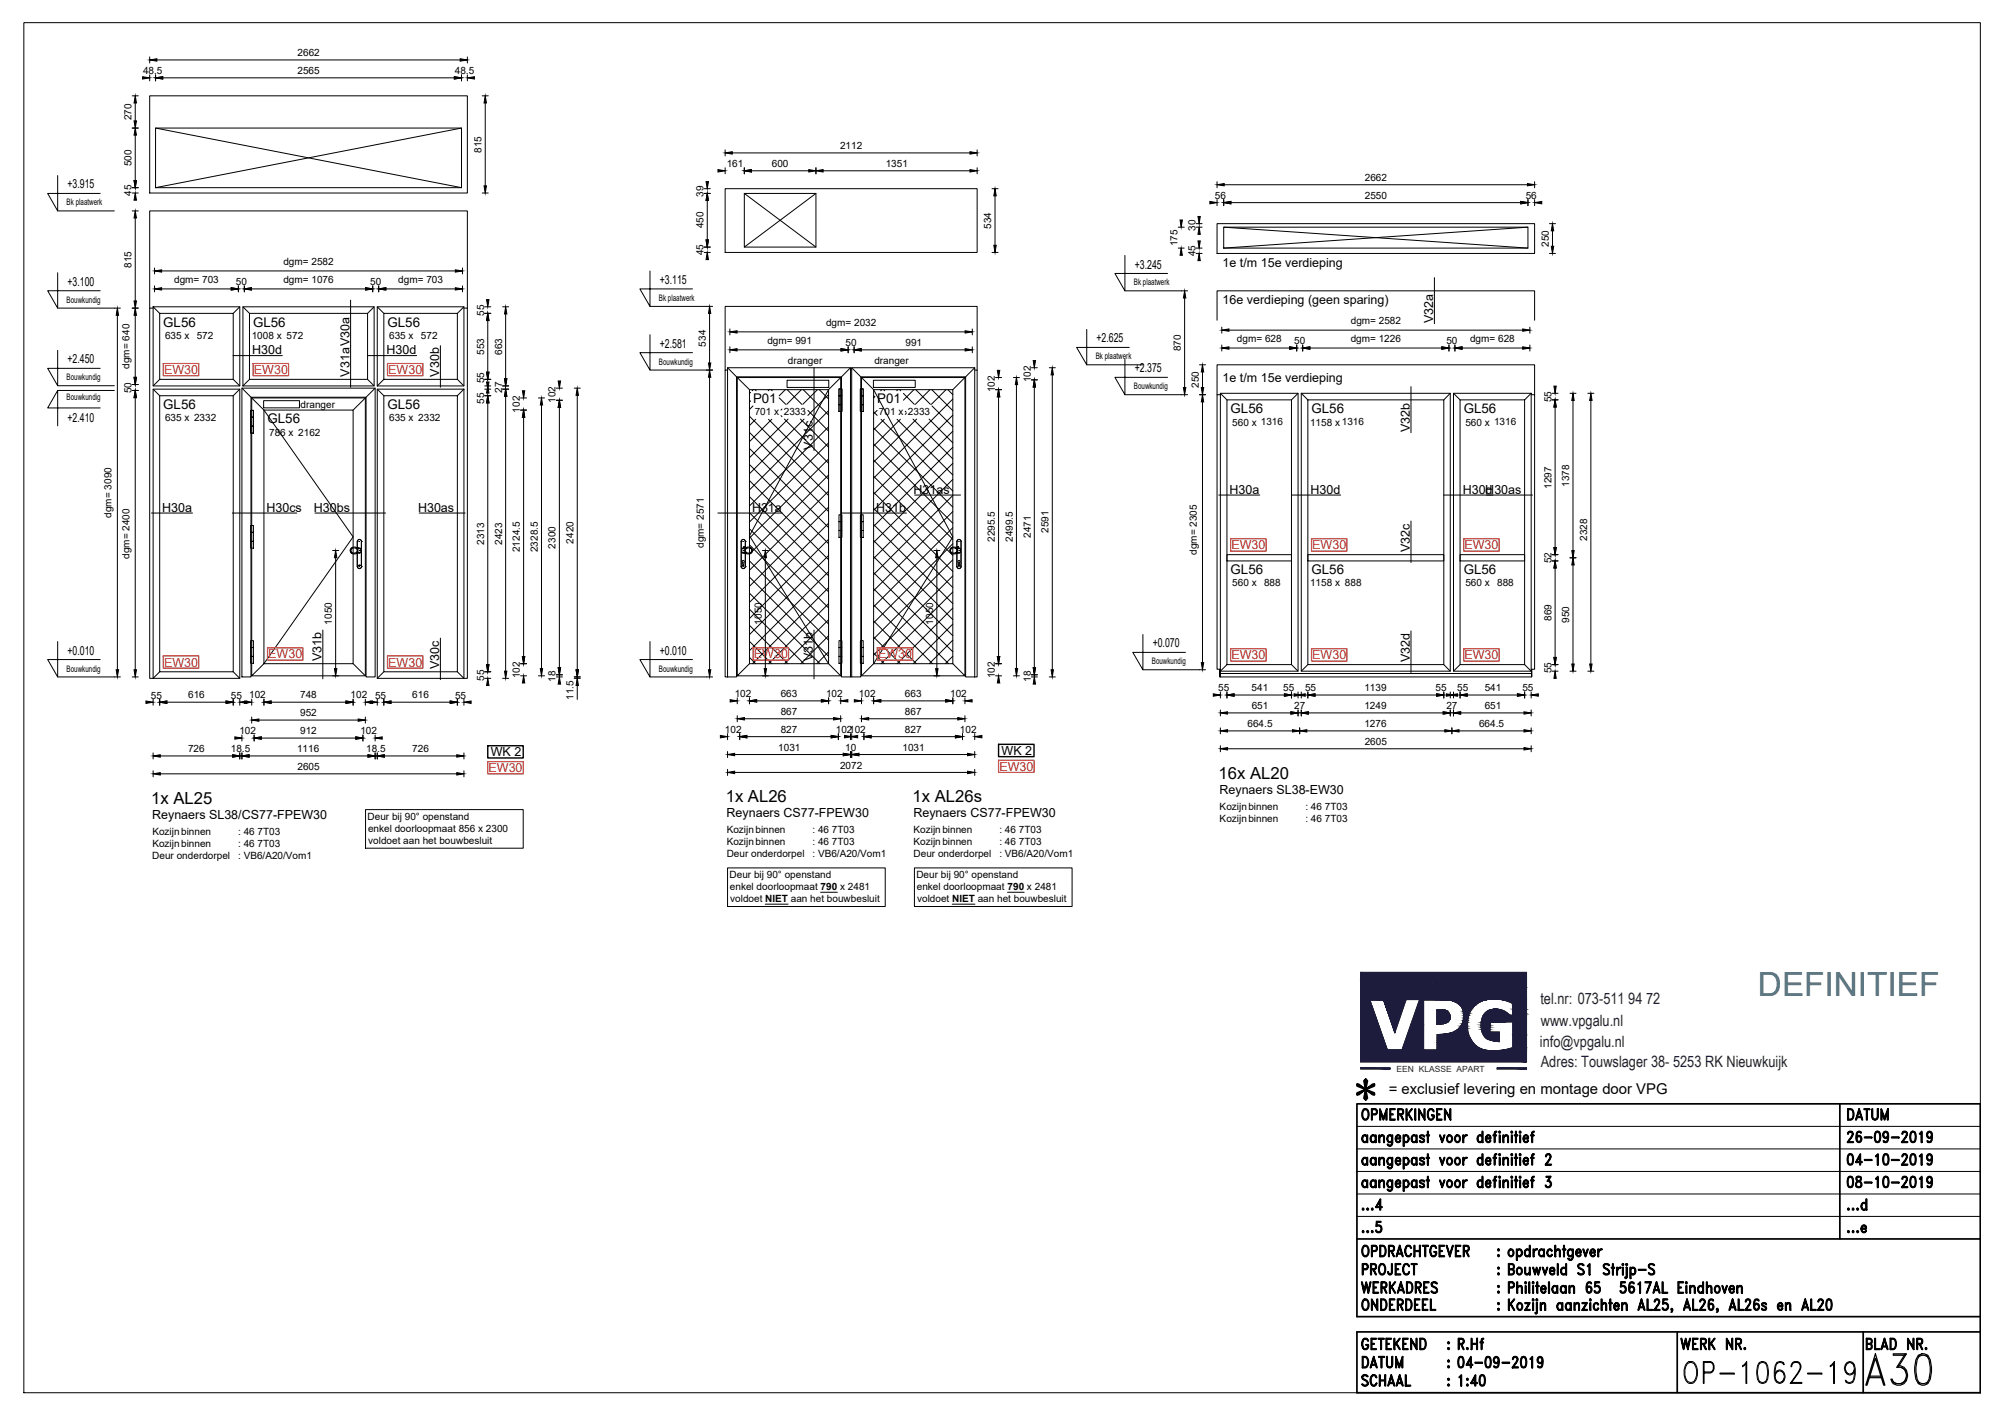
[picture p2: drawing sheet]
<svg xmlns="http://www.w3.org/2000/svg" width="420mm" height="297mm" viewBox="0 0 420 297" stroke-linecap="round" stroke-linejoin="round" font-family="sans-serif">
<defs><g id="words">
<text font-size="11" x="389.8" y="291.4">A30</text>
<text font-size="8.4" x="351.7" y="291">OP-1062-19</text>
<text font-size="7" fill="#007cb0" x="368.4" y="208.7">DEFINITIEF</text>
<text font-size="5.7" x="284.3" y="287.9">DATUM</text>
<g font-size="5.3">
<text x="385.9" y="235.7">DATUM</text>
<text x="385.9" y="245.2">04-10-2019</text>
<text x="284.3" y="268.1">PROJECT</text>
<text x="284" y="272">WERKADRES</text>
<text x="284.3" y="275.5">ONDERDEEL</text>
<text x="284.3" y="291.4">SCHAAL</text>
<text x="304.4" y="291.4">1:40</text>
</g>
<g font-size="3.5">
<text x="255.4" y="163.1">16x AL20</text>
<text x="31.7" y="168.4">1x AL25</text>
<text x="152.1" y="168.1">1x AL26</text>
<text x="191.2" y="168.1">1x AL26s</text>
</g>
<g font-size="3.3" fill="#1d1c3c">
<text x="322.8" y="210.3">tel.nr: 073-511 94 72</text>
<text x="322.9" y="214.8">www.vpgalu.nl</text>
<text x="322.7" y="219.3">info@vpgalu.nl</text>
<text x="322.9" y="223.6">Adres: Touwslager 38- 5253 RK Nieuwkuijk</text>
</g>
<text font-size="3.1" x="291" y="229.2">= exclusief levering en montage door VPG</text>
<g font-size="2.8">
<text x="34.2" y="68.4">GL56</text>
<text x="53" y="68.4">GL56</text>
<text x="81.2" y="68.4">GL56</text>
<text x="34.2" y="85.6">GL56</text>
<text x="56" y="88.7">GL56</text>
<text x="81.2" y="85.6">GL56</text>
<text x="157.8" y="84.4">P01</text>
<text x="183.8" y="84.4">P01</text>
<text x="257.9" y="86.5">GL56</text>
<text x="274.8" y="86.5">GL56</text>
<text x="306.7" y="86.5">GL56</text>
<text x="257.9" y="120.3">GL56</text>
<text x="274.8" y="120.3">GL56</text>
<text x="306.7" y="120.3">GL56</text>
</g>
<g font-size="2.6">
<text x="14.1" y="39.5">+3.915</text>
<text x="14.1" y="59.9">+3.100</text>
<text x="138.3" y="59.5">+3.115</text>
<text x="237.8" y="56.2">+3.245</text>
<text x="256.2" y="55.9">1e t/m 15e verdieping</text>
<text x="256.2" y="63.6">16e verdieping (geen sparing)</text>
<text x="229.8" y="71.7">+2.625</text>
<text x="300.3" y="67.7" transform="rotate(-90 300.3 67.7)">V32a</text>
<text x="14.1" y="76.1">+2.450</text>
<text x="52.8" y="74.2">H30d</text>
<text x="81" y="74.2">H30d</text>
<text x="138.3" y="72.8">+2.581</text>
<text x="237.8" y="78">+2.375</text>
<text x="73.2" y="78.9" transform="rotate(-90 73.2 78.9)">V31aV30a</text>
<text x="92" y="78.9" transform="rotate(-90 92 78.9)">V30b</text>
<text x="256.2" y="80">1e t/m 15e verdieping</text>
<text x="14.1" y="88.3">+2.410</text>
<text x="170.3" y="94.2" transform="rotate(-90 170.3 94.2)">V31c</text>
<text x="295.4" y="90.6" transform="rotate(-90 295.4 90.6)">V32b</text>
<text x="34" y="107.2">H30a</text>
<text x="55.8" y="107.2">H30cs</text>
<text x="65.8" y="107.2">H30bs</text>
<text x="87.6" y="107.2">H30as</text>
<text x="157.6" y="107.2">H31a</text>
<text x="183.6" y="107.2">H31b</text>
<text x="191.4" y="103.5">H31as</text>
<text x="257.7" y="103.5">H30a</text>
<text x="274.6" y="103.5">H30d</text>
<text x="306.5" y="103.5">H30d</text>
<text x="311.3" y="103.5">H30as</text>
<text x="295.4" y="115.6" transform="rotate(-90 295.4 115.6)">V32c</text>
<text x="14.1" y="137.1">+0.010</text>
<text x="138.3" y="137.1">+0.010</text>
<text x="241.6" y="135.6">+0.070</text>
<text x="67.4" y="138.5" transform="rotate(-90 67.4 138.5)">V31b</text>
<text x="92" y="140.2" transform="rotate(-90 92 140.2)">V30c</text>
<text x="170.3" y="138.5" transform="rotate(-90 170.3 138.5)">V31b</text>
<text x="295.4" y="138.7" transform="rotate(-90 295.4 138.7)">V32d</text>
<text x="102.8" y="158.4">WK 2</text>
<text x="209.9" y="158.2">WK 2</text>
<text x="255.5" y="166.3">Reynaers SL38-EW30</text>
<text x="31.9" y="171.5">Reynaers SL38/CS77-FPEW30</text>
<text x="152.3" y="171.2">Reynaers CS77-FPEW30</text>
<text x="191.4" y="171.2">Reynaers CS77-FPEW30</text>
</g>
<g font-size="2.6" fill="#ff2d21">
<text x="34.4" y="78.4">EW30</text>
<text x="53.2" y="78.4">EW30</text>
<text x="81.4" y="78.4">EW30</text>
<text x="258" y="115.1">EW30</text>
<text x="275" y="115.1">EW30</text>
<text x="306.9" y="115.1">EW30</text>
<text x="56.2" y="137.9">EW30</text>
<text x="158" y="137.9">EW30</text>
<text x="184" y="137.9">EW30</text>
<text x="34.4" y="139.6">EW30</text>
<text x="81.4" y="139.6">EW30</text>
<text x="258" y="138.1">EW30</text>
<text x="275" y="138.1">EW30</text>
<text x="306.9" y="138.1">EW30</text>
<text x="102.4" y="161.7">EW30</text>
<text x="209.4" y="161.5">EW30</text>
</g>
<g font-size="2.1">
<text x="62.4" y="11.8">2662</text>
<text x="30" y="15.5">48.5</text>
<text x="62.3" y="15.5">2565</text>
<text x="95.3" y="15.5">48.5</text>
<text x="27.6" y="25.2" transform="rotate(-90 27.6 25.2)">270</text>
<text x="27.6" y="34.8" transform="rotate(-90 27.6 34.8)">500</text>
<text x="100.9" y="32" transform="rotate(-90 100.9 32)">815</text>
<text x="152.3" y="35">161</text>
<text x="161.7" y="35">600</text>
<text x="176" y="31.3">2112</text>
<text x="185.6" y="35">1351</text>
<text x="27.6" y="41" transform="rotate(-90 27.6 41)">45</text>
<text x="147.4" y="41.2" transform="rotate(-90 147.4 41.2)">39</text>
<text x="254.6" y="41.7">56</text>
<text x="286" y="41.7">2550</text>
<text x="286" y="37.9">2662</text>
<text x="319.7" y="41.7">56</text>
<text x="147.4" y="47.8" transform="rotate(-90 147.4 47.8)">450</text>
<text x="207.7" y="47.9" transform="rotate(-90 207.7 47.9)">534</text>
<text x="147.4" y="53.5" transform="rotate(-90 147.4 53.5)">45</text>
<text x="246.8" y="51.6" transform="rotate(-90 246.8 51.6)">175</text>
<text x="250.5" y="53.7" transform="rotate(-90 250.5 53.7)">45</text>
<text x="250.5" y="48.4" transform="rotate(-90 250.5 48.4)">30</text>
<text x="324.5" y="51.7" transform="rotate(-90 324.5 51.7)">250</text>
<text x="27.6" y="56.1" transform="rotate(-90 27.6 56.1)">815</text>
<text x="36.5" y="59.3">dgm= 703</text>
<text x="49.4" y="59.7">50</text>
<text x="59.4" y="59.3">dgm= 1076</text>
<text x="59.4" y="55.6">dgm= 2582</text>
<text x="77.6" y="59.7">50</text>
<text x="83.5" y="59.3">dgm= 703</text>
<text x="34.6" y="71">635 x</text>
<text x="41.2" y="71">572</text>
<text x="52.7" y="71">1008 x 572</text>
<text x="81.6" y="71">635 x</text>
<text x="88.2" y="71">572</text>
<text x="101.5" y="66.1" transform="rotate(-90 101.5 66.1)">55</text>
<text x="173.1" y="68.3">dgm= 2032</text>
<text x="259.2" y="71.7">dgm= 628</text>
<text x="283" y="71.7">dgm= 1226</text>
<text x="283.1" y="68">dgm= 2582</text>
<text x="308.1" y="71.7">dgm= 628</text>
<text x="27.1" y="77.2" transform="rotate(-90 27.1 77.2)">dgm= 640</text>
<text x="101.4" y="74.3" transform="rotate(-90 101.4 74.3)">553</text>
<text x="105.2" y="74.3" transform="rotate(-90 105.2 74.3)">663</text>
<text x="147.9" y="72.6" transform="rotate(-90 147.9 72.6)">534</text>
<text x="160.8" y="72.1">dgm= 991</text>
<text x="165.1" y="76.2">dranger</text>
<text x="177.2" y="72.5">50</text>
<text x="183.2" y="76.2">dranger</text>
<text x="189.8" y="72.5">991</text>
<text x="247.5" y="73.5" transform="rotate(-90 247.5 73.5)">870</text>
<text x="271.2" y="72.1">50</text>
<text x="303.1" y="72.1">50</text>
<text x="27.6" y="82.3" transform="rotate(-90 27.6 82.3)">50</text>
<text x="101.5" y="80.3" transform="rotate(-90 101.5 80.3)">55</text>
<text x="105.2" y="82.3" transform="rotate(-90 105.2 82.3)">27</text>
<text x="208.5" y="82.2" transform="rotate(-90 208.5 82.2)">102</text>
<text x="216" y="80.1" transform="rotate(-90 216 80.1)">102</text>
<text x="251.2" y="81.3" transform="rotate(-90 251.2 81.3)">250</text>
<text x="34.6" y="88.3">635 x 2332</text>
<text x="63" y="85.4">dranger</text>
<text x="81.6" y="88.3">635 x 2332</text>
<text x="101.5" y="84.6" transform="rotate(-90 101.5 84.6)">55</text>
<text x="108.9" y="86.4" transform="rotate(-90 108.9 86.4)">102</text>
<text x="116.4" y="84.4" transform="rotate(-90 116.4 84.4)">102</text>
<text x="158.2" y="87">701 x 2333</text>
<text x="184.2" y="87">701 x 2333</text>
<text x="258.2" y="89.1">560 x 1316</text>
<text x="274.5" y="89.1">1158 x1316</text>
<text x="307.1" y="89.1">560 x 1316</text>
<text x="325.1" y="84.3" transform="rotate(-90 325.1 84.3)">55</text>
<text x="56.4" y="91.3">786 x 2162</text>
<text x="325.1" y="102.4" transform="rotate(-90 325.1 102.4)">1297</text>
<text x="328.8" y="102" transform="rotate(-90 328.8 102)">1378</text>
<text x="23.4" y="108.4" transform="rotate(-90 23.4 108.4)">dgm= 3090</text>
<text x="120.2" y="113.9" transform="rotate(-90 120.2 113.9)">2420</text>
<text x="208.5" y="113.5" transform="rotate(-90 208.5 113.5)">2295.5</text>
<text x="212.2" y="113.5" transform="rotate(-90 212.2 113.5)">2499.5</text>
<text x="216" y="112.6" transform="rotate(-90 216 112.6)">2471</text>
<text x="219.7" y="111.6" transform="rotate(-90 219.7 111.6)">2591</text>
<text x="332.6" y="113.2" transform="rotate(-90 332.6 113.2)">2328</text>
<text x="27.1" y="117.1" transform="rotate(-90 27.1 117.1)">dgm= 2400</text>
<text x="101.4" y="114.1" transform="rotate(-90 101.4 114.1)">2313</text>
<text x="105.2" y="114.1" transform="rotate(-90 105.2 114.1)">2423</text>
<text x="108.9" y="115.7" transform="rotate(-90 108.9 115.7)">2124.5</text>
<text x="112.7" y="115.7" transform="rotate(-90 112.7 115.7)">2328.5</text>
<text x="116.4" y="114.9" transform="rotate(-90 116.4 114.9)">2300</text>
<text x="147.5" y="114.8" transform="rotate(-90 147.5 114.8)">dgm= 2571</text>
<text x="250.8" y="116.2" transform="rotate(-90 250.8 116.2)">dgm= 2305</text>
<text x="325.1" y="118" transform="rotate(-90 325.1 118)">52</text>
<text x="258.2" y="122.9">560 x</text>
<text x="264.9" y="122.8">888</text>
<text x="274.5" y="122.9">1158 x 888</text>
<text x="307.1" y="122.9">560 x</text>
<text x="313.7" y="122.8">888</text>
<text x="69.6" y="130.8" transform="rotate(-90 69.6 130.8)">1050</text>
<text x="159.6" y="130.8" transform="rotate(-90 159.6 130.8)">1050</text>
<text x="195.5" y="130.8" transform="rotate(-90 195.5 130.8)">1050</text>
<text x="325.1" y="130.1" transform="rotate(-90 325.1 130.1)">869</text>
<text x="328.8" y="130.5" transform="rotate(-90 328.8 130.5)">950</text>
<text x="101.5" y="142.6" transform="rotate(-90 101.5 142.6)">55</text>
<text x="108.9" y="142.1" transform="rotate(-90 108.9 142.1)">102</text>
<text x="116.4" y="142.8" transform="rotate(-90 116.4 142.8)">18</text>
<text x="208.5" y="142.1" transform="rotate(-90 208.5 142.1)">102</text>
<text x="216" y="142.8" transform="rotate(-90 216 142.8)">18</text>
<text x="325.1" y="141.1" transform="rotate(-90 325.1 141.1)">55</text>
<text x="31.6" y="146.3">55</text>
<text x="39.4" y="146.3">616</text>
<text x="48.4" y="146.3">55</text>
<text x="52.2" y="146.3">102</text>
<text x="62.9" y="146.3">748</text>
<text x="73.5" y="146.3">102</text>
<text x="78.6" y="146.3">55</text>
<text x="86.4" y="146.3">616</text>
<text x="95.4" y="146.3">55</text>
<text x="120.2" y="146.6" transform="rotate(-90 120.2 146.6)">11.5</text>
<text x="154" y="146">102</text>
<text x="163.6" y="146">663</text>
<text x="163.6" y="149.8">867</text>
<text x="173.1" y="146">102</text>
<text x="180" y="146">102</text>
<text x="189.6" y="146">663</text>
<text x="189.6" y="149.8">867</text>
<text x="199.1" y="146">102</text>
<text x="255.3" y="144.8">55</text>
<text x="262.3" y="144.8">541</text>
<text x="262.3" y="148.6">651</text>
<text x="268.9" y="144.8">55</text>
<text x="271.2" y="148.6">27</text>
<text x="273.5" y="144.8">55</text>
<text x="285.9" y="144.8">1139</text>
<text x="285.9" y="148.6">1249</text>
<text x="300.8" y="144.8">55</text>
<text x="303.1" y="148.6">27</text>
<text x="305.4" y="144.8">55</text>
<text x="311.1" y="144.8">541</text>
<text x="311.1" y="148.6">651</text>
<text x="319" y="144.8">55</text>
<text x="50.2" y="153.8">102</text>
<text x="62.9" y="150.1">952</text>
<text x="62.9" y="153.8">912</text>
<text x="75.5" y="153.8">102</text>
<text x="151.9" y="153.5">102</text>
<text x="163.6" y="153.5">827</text>
<text x="175.2" y="153.5">102102</text>
<text x="189.6" y="153.5">827</text>
<text x="201.2" y="153.5">102</text>
<text x="261.4" y="152.3">664.5</text>
<text x="285.9" y="152.3">1276</text>
<text x="309.9" y="152.3">664.5</text>
<text x="39.4" y="157.6">726</text>
<text x="48.4" y="157.6">18.5</text>
<text x="62.3" y="157.6">1116</text>
<text x="62.3" y="161.3">2605</text>
<text x="76.7" y="157.6">18.5</text>
<text x="86.4" y="157.6">726</text>
<text x="163.1" y="157.3">1031</text>
<text x="176" y="161">2072</text>
<text x="177.1" y="157.3">10</text>
<text x="189.1" y="157.3">1031</text>
<text x="286" y="156.1">2605</text>
<text x="77" y="171.8">Deur bij 90° openstand</text>
<text x="255.6" y="169.6">Kozijnbinnen</text>
<text x="255.6" y="172.1">Kozijnbinnen</text>
<text x="273.6" y="169.6">: 46 7T03</text>
<text x="273.6" y="172.1">: 46 7T03</text>
<text x="31.9" y="179.9">Deur onderdorpel</text>
<text x="31.9" y="174.9">Kozijnbinnen</text>
<text x="31.9" y="177.4">Kozijnbinnen</text>
<text x="49.9" y="174.9">: 46 7T03</text>
<text x="49.9" y="177.4">: 46 7T03</text>
<text x="49.9" y="179.9">: VB6/A20/Vom1</text>
<text x="77.1" y="174.3">enkel doorloopmaat 856 x 2300</text>
<text x="77.2" y="176.7">voldoet aan het bouwbesluit</text>
<text x="152.3" y="174.6">Kozijnbinnen</text>
<text x="152.3" y="177.1">Kozijnbinnen</text>
<text x="152.3" y="179.6">Deur onderdorpel</text>
<text x="170.3" y="174.6">: 46 7T03</text>
<text x="170.3" y="177.1">: 46 7T03</text>
<text x="170.3" y="179.6">: VB6/A20/Vom1</text>
<text x="191.5" y="174.6">Kozijnbinnen</text>
<text x="191.5" y="177.1">Kozijnbinnen</text>
<text x="191.5" y="179.6">Deur onderdorpel</text>
<text x="209.4" y="174.6">: 46 7T03</text>
<text x="209.4" y="177.1">: 46 7T03</text>
<text x="209.4" y="179.6">: VB6/A20/Vom1</text>
<text x="152.9" y="184">Deur bij 90° openstand</text>
<text x="192" y="184">Deur bij 90° openstand</text>
<text x="153" y="186.5">enkel doorloopmaat 790 x 2481</text>
<text x="153" y="189">voldoet NIET aan het bouwbesluit</text>
<text x="192.1" y="186.5">enkel doorloopmaat 790 x 2481</text>
<text x="192.2" y="189">voldoet NIET aan het bouwbesluit</text>
</g>
<g font-size="1.9">
<text x="14" y="43">Bk plaatwerk</text>
<text x="237.6" y="59.8">Bk plaatwerk</text>
<text x="14" y="63.4">Bouwkundig</text>
<text x="138.1" y="63">Bk plaatwerk</text>
<text x="138.1" y="76.4">Bouwkundig</text>
<text x="229.6" y="75.3">Bk plaatwerk</text>
<text x="14" y="79.7">Bouwkundig</text>
<text x="14" y="83.9">Bouwkundig</text>
<text x="237.6" y="81.5">Bouwkundig</text>
<text x="14" y="140.7">Bouwkundig</text>
<text x="138.1" y="140.7">Bouwkundig</text>
<text x="241.4" y="139.2">Bouwkundig</text>
</g>
<text font-size="1.8" fill="#1d1c3c" x="292.7" y="224.5">EEN KLASSE APART</text>
</g></defs>
<!-- layer: 02_PROFIELEN -->
<g fill="none" stroke="#000" stroke-width=".21">
<path d="M31.4 20.1h66.5v20.3h-66.5zM32.6 26.8h64.1v12.5h-64.1zM152 39.5h52.8v13.4h-52.8zM156 40.5h15v11.3h-15zM255 46.8h66.6v6.3h-66.6zM256.4 47.6h63.8v4.4h-63.8zM32.1 64.3h18.1v16.5h-18.1zM32.1 64.3l1.4 1.3M33.5 65.6h15.4v13.9h-15.4zM33.5 79.5l-1.4 1.3M48.9 79.5l1.3 1.3M50.2 64.3l-1.3 1.3"/>
<path d="M50.9 64.3h27.5v16.5h-27.5zM50.9 64.3l1.4 1.3M52.3 65.6h24.7v13.9h-24.7zM52.3 79.5l-1.4 1.3M77 79.5l1.4 1.3M78.4 64.3l-1.4 1.3M79.1 64.3h18.1v16.5h-18.1zM79.1 64.3l1.3 1.3M80.4 65.6h15.4v13.9h-15.4zM80.4 79.5l-1.3 1.3M95.8 79.5l1.4 1.3M97.2 64.3l-1.4 1.3"/>
<path d="M152.5 77h25.7v64.8h-1.9v-62.9h-22v62.9h-1.8zM152.5 77l1.8 1.9M154.5 79.1l2.6 2.5M176.2 79.1l-2.6 2.5M178.2 77l-1.9 1.9M178.5 77h25.8v64.8h-1.9v-62.9h-22v62.9h-1.9zM178.5 77l1.9 1.9M180.5 79.1l2.6 2.5M202.2 79.1l-2.5 2.5M204.3 77l-1.9 1.9M32.1 81.5h18.1v60.6h-18.1zM32.1 81.5l1.4 1.4"/>
<path d="M33.5 82.9h15.4v57.8h-15.4zM50.2 81.5l-1.3 1.4M50.7 81.3h27.9v60.5h-1.9v-58.6h-24.1v58.6h-1.9zM50.7 81.3l1.9 1.9M52.7 83.4l2.6 2.5M55.3 85.9h18.7v53.1h-18.7zM76.6 83.4l-2.6 2.5M78.6 81.3l-1.9 1.9M79.1 81.5h18.1v60.6h-18.1zM79.1 81.5l1.3 1.4M80.4 82.9h15.4v57.8h-15.4zM97.2 81.5l-1.4 1.4"/>
<path d="M157.1 81.6h16.5v57.4h-16.5zM183.1 81.6h16.6v57.4h-16.6zM255.7 82.4h16.3v58.2h-16.3zM255.7 82.4l1.4 1.4M257.1 83.8h13.5v55.4h-13.5zM272 82.4l-1.4 1.4M272.7 82.4h31.2v58.2h-31.2zM272.7 82.4l1.4 1.4M274.1 83.8h28.5v55.4h-28.5zM303.9 82.4l-1.3 1.4M304.6 82.4h16.3v58.2h-16.3zM304.6 82.4l1.4 1.4"/>
<path d="M306 83.8h13.5v55.4h-13.5zM320.9 82.4l-1.4 1.4M257.1 116.2h13.5v1.3h-13.5zM274.1 116.2h28.5v1.3h-28.5zM306 116.2h13.5v1.3h-13.5zM55.3 139l-2.6 2.6h23.9v-58.2h-23.9v58.2M74 139l2.6 2.6M157.1 139l-2.6 2.6h21.7v-62.5h-21.7v62.5M173.6 139l2.6 2.6M183.1 139l-2.6 2.6M199.7 139l2.5 2.6h-21.7v-62.5h21.7v62.5M257.1 139.2l-1.4 1.4"/>
<path d="M270.6 139.2l1.4 1.4M274.1 139.2l-1.4 1.4M302.6 139.2l1.3 1.4M306 139.2l-1.4 1.4M319.5 139.2l1.4 1.4M33.5 140.7l-1.4 1.4M48.9 140.7l1.3 1.4M80.4 140.7l-1.3 1.4M95.8 140.7l1.4 1.4"/>
</g>
<!-- layer: 3-0 -->
<g fill="none" stroke="#000" stroke-width=".21">
<path d="M5 4.7h410v287h-410zM32.6 26.8l64.1 12.5M96.7 26.8l-64.1 12.5M12.1 44.2h11.9M156 40.5l15 11.3M171 40.5l-15 11.3M256.4 47.6l63.8 4.4M320.2 47.6l-63.8 4.4M12.1 64.5h11.9M31.4 64.5v-20.3h66.5v20.3M32.1 64.5h-.7v77.6h.7M97.2 64.5h.7v77.6h-.7"/>
<path d="M136.2 77.5h11.9M136.2 64.2h11.9M152 77.5v-13.3h52.8v13.3M152.5 77.5h-.5v64.3h.5M178.2 77.5h.3M204.3 77.5h.5v64.3h-.5M227.7 76.4h11.9M235.7 60.9h11.9M255 67.1v-6.2h66.6v6.2M12.1 80.8h11.9M12.1 81.8h11.9M55.3 85.9l18.7 26.6-18.7 26.5"/>
<path d="M173.6 81.6l-16.5 30.6 16.5 26.8M183.1 81.6l16.6 30.9-16.6 26.5M235.7 82.7h11.9M255 82.7v-6.3h66.6v6.3M255.7 82.7h-.7v57.5h.7M320.9 82.7h.7v57.5h-.7M155.3 113.4a.43 .43 0 0 1 .5-.4 .43 .43 0 0 1 .4 .4M155.3 118.7a.43 .43 0 0 0 .5 .4 .43 .43 0 0 0 .4-.4M155.3 113.4h.1M155.3 118.7h.1M155.3 113.4v5.3M155.5 114.9l-.1 .3 .1 .5"/>
<path d="M155.5 115.7l.1 .1M155.5 115.7h.6M155.5 114.9h.6M155.6 117.5a.23 .23 0 0 1 .3 0 .23 .23 0 0 1 0 .3v.4h-.2zM155.6 118.5l.3-.1zM155.6 114.8l-.1 .1M155.6 115.8h.5M155.6 114.8h.5M155.6 115.8h.3M155.6 118.4h.1M155.7 118.4h.1M155.7 113.4h.1"/>
<path d="M155.7 115.9h.1M155.7 118.7h.1M155.7 115.3h.1M155.7 113.4v.1M155.7 115.8v.1M155.7 118.6v.1M155.8 118.4h.1M155.9 115.8h.1M155.9 114.6l.2 .1zM155.9 114.6h.1M155.9 114.8h-.3M155.9 114.8h.2"/>
<path d="M155.9 114.6h.2l-.1 .1M156 115.7l.1 .1M156 114.6h.1M156 114.7h.1M156 114.6v.1M156.1 115.8h-.2M156.1 115.8h.1M156.1 114.6h.1M156.1 114.7h.1M156.1 114.8h.1M156.1 114.6v.1M156.1 115.8h.1z"/>
<path d="M156.1 114.9h-.1M156.1 114.9h.1M156.2 114.8h.1M156.2 113.4h.1M156.2 118.7h.1M156.2 115.8h.1M156.2 113.4v1.4M156.2 115.8v2.9M156.2 114.8l-.1 .1M156.2 115.8l.1 .1M156.2 114.8l.4-.2h.5l.4 .2 .2 .4-.1 .5-.4 .3h-.5l-.5-.2M156.3 114.8h.1"/>
<path d="M156.3 114.8l-.2 .4v.3l.2 .4M200.4 114.8h.1M200.4 114.8l.3 .4-.3 .7M200.5 115.8l-.1 .1M200.5 114.8h.1M200.5 115.8h.1M200.5 115.8h.1zM200.5 114.8l.1 .1M200.5 114.8l-.4-.2h-.6l-.4 .3-.1 .4 .1 .4 .4 .3h.5l.5-.2M200.5 115.8v2.9v-2.9M200.5 113.4a.43 .43 0 0 1 .5-.4 .43 .43 0 0 1 .4 .4M200.5 118.7a.43 .43 0 0 0 .5 .4 .43 .43 0 0 0 .4-.4"/>
<path d="M200.5 113.4v1.4M200.6 114.8h.1M200.6 115.8h.1M200.6 115.8h-.1M200.6 114.9h.1M200.6 115.7h.6M200.6 114.9h.6M200.6 114.9h.2M200.6 114.6l.2 .1zM200.6 115.8h.2M200.6 114.8h.2h-.2M200.6 114.6h.1"/>
<path d="M200.6 114.6v.1M200.6 114.7h.1M200.6 115.8h.5M200.6 114.8h.5M200.7 114.6h.1M200.7 114.6h-.1M200.7 114.6v.1M200.7 114.7h.1M200.8 115.8h.1M200.8 115.7l-.2 .1M200.8 114.6h.1M200.8 114.6h-.1"/>
<path d="M200.8 114.6l-.1 .1M200.8 117.5a.22 .22 0 0 1 .3 0 .22 .22 0 0 1 0 .3v.4h-.2zM200.8 114.8h.3M200.9 118.4l.2 .1zM200.9 118.4h.1M200.9 113.4h.1M200.9 115.9h.1M200.9 118.7h.1M201 118.4h.1M201 115.3h.1M201 113.4v.1M201 115.8v.1"/>
<path d="M201 118.6v.1M201.1 118.4h.1M201.1 114.8l.1 .1M201.1 115.8h-.3M201.2 114.9l.1 .3-.1 .5M201.2 115.7l-.1 .1M201.4 113.4h.1M201.4 118.7h.1M201.4 113.4v5.3M12.1 141.8h11.9M121 141.8v4.7M136.2 141.8h11.9"/>
<path d="M178.2 141.8h.3M239.5 140.3h11.9M255.6 140.2l.1 1.6zM255.7 141.1h65.3v.7h-65.3zM321 140.2v1.6z"/>
<circle cx="156.8" cy="115.3" r=".63"/>
<circle cx="199.9" cy="115.3" r=".63"/>
<circle cx="200.6" cy="114.6" r=".03"/>
</g>
<!-- layer: DIM -->
<g fill="none" stroke="#000" stroke-width=".21">
<path d="M30.4 16.3h.5M31.4 11.9v1.3M31.4 15.7v1.2M31.9 12.6h65.5M32.6 15.7v1.2M33.1 16.3h63.1M96.7 15.7v1.2M97.9 11.9v1.3M97.9 15.7v1.2M98.4 16.3h.5M12.1 36.8v7.4l-2.1-3.7h11M27.7 39.3h1.3"/>
<path d="M27.7 26.8h1.3M27.7 20.1h1.3M28.3 20.6v5.7M28.3 27.3v11.5M101 20.1h1.3M101.7 20.6v19.3M147.6 39.5h1.2M148.2 38.5v.5M151 35.8h.4M152 31.4v1.3M152 35.1v1.3M152.5 32h51.8"/>
<path d="M156 35.1v1.3M156.5 35.8h14M171 35.1v1.3M171.5 35.8h32.8M204.8 31.4v1.3M204.8 35.1v1.3M207.9 39.5h1.2M255 38.1v1.2M255.5 38.7h65.6M321.6 38.1v1.2M12.1 57.1v7.4l-2.1-3.6h11M27.7 44.2h1.3"/>
<path d="M27.7 40.4h1.3M28.3 40.9v.6M28.3 44.7v19.4M32.4 56.1v1.3M32.4 59.9v1.2M32.9 56.8h63.5M50 59.9v1.2M51.2 59.9v1.2M78.1 59.9v1.2M79.4 59.9v1.2M96.9 56.1v1.3M96.9 59.9v1.2"/>
<path d="M101 40.4h1.3M136.2 56.8v7.4l-2.1-3.7h11M147.6 52.9h1.2M147.6 51.8h1.2M147.6 40.5h1.2M148.2 41v10.3M148.2 53.4v.5M207.9 52.9h1.2M208.5 40v12.4M235.7 53.5v7.4l-2.1-3.6h11.1M246.9 52h1.3M246.9 47.6h1.3"/>
<path d="M247.5 46.6v.5M247.5 52.5v.5M250.7 53.1h1.2M250.7 52h1.2M250.7 47.6h1.2M250.7 46.8h1.2M251.3 45.9v.4M251.3 48.1v.5M251.3 51v.5M251.3 53.6v.5M254 42.4h.5M255 41.8v1.3"/>
<path d="M256.4 41.8v1.3M256.9 42.4h62.8M320.2 41.8v1.3M321.6 41.8v1.3M322.1 42.4h.5M324.7 53.1h1.3M324.7 46.8h1.3M325.3 47.3v5.3M12.1 73.4v7.4l-2.1-3.6h11M24 64.5h1.2M24.6 65.1v76.2M27.7 64.5h1.3"/>
<path d="M28.3 65.1v15M32.9 60.5h16.5M51.7 60.5h25.9M79.9 60.5h16.5M101.6 79.5h1.2M101.6 65.6h1.2M101.6 64.3h1.2M102.2 63.3v.5M102.2 66.1v12.9M105.3 64.3h1.3M106 64.8v15.5M136.2 70.1v7.4l-2.1-3.6h11"/>
<path d="M148.1 77.5h1.2M148.1 64.2h1.2M148.7 64.7v12.3M148.7 78v63.3M153 68.9v1.3M153 72.7v1.2M153.5 73.3h23.7M153.5 69.5h49.8M177.7 72.7v1.2M179 72.7v1.2M179.5 73.3h23.8M203.8 68.9v1.3"/>
<path d="M203.8 72.7v1.2M208.6 79.1h1.3M209.3 78.1v.5M212.4 79.1h1.2M213 79.6v61.5M216.1 79.6h1.3M216.1 77h1.3M216.7 76v.5M219.9 77h1.2M220.5 77.5v63.8M227.7 69v7.4l-2.1-3.6h11M235.7 75.3v7.4l-2.1-3.7h11.1"/>
<path d="M247.6 60.9h1.3M248.2 61.4v20.8M251.4 76.4h1.2M252 76.9v5.3M256 68.5v1.3M256 72.3v1.2M256.5 72.9h14.7M256.5 69.2h63.6M271.7 72.3v1.2M273 72.3v1.2M273.5 72.9h29.6M303.6 72.3v1.2"/>
<path d="M304.9 72.3v1.2M305.4 72.9h14.7M320.6 68.5v1.3M320.6 72.3v1.2M21 85.5h-11l2.1-3.7v7.4M27.7 81.8h1.3M27.7 80.5h1.3M28.3 82.3v59M101.6 82.9h1.2M101.6 81.5h1.2M101.6 80.8h1.2M102.2 80.5v.5"/>
<path d="M102.2 81.4v.4M102.2 83.4v56.8M105.3 81.5h1.3M105.3 80.8h1.3M106 82v59.6M109.1 85.9h1.2M109.1 83.4h1.2M109.7 82.3v.6M109.7 86.4v52.1M112.8 83.4h1.3M113.5 83.8v57.3M116.6 83.8h1.3"/>
<path d="M116.6 81.3h1.3M117.2 80.3v.5M117.2 84.4v56.5M120.3 81.3h1.3M121 81.8v59.5M208.6 81.6h1.3M209.3 82.1v56.4M216.7 80.1v60.8M247.6 82.7h1.3M251.4 82.7h1.2M252 83.2v56.6M325.2 82.4h1.3"/>
<path d="M325.2 83.8h1.3M325.9 81.4v.5M325.9 84.3v31.4M329 82.4h1.3M329.6 82.9v33.4M332.7 82.4h1.3M333.4 82.9v57.2M69.7 115.3h1.3M70.3 115.8v25.3M159.8 115.3h1.2M160.4 115.8v25.3M195.7 115.3h1.3"/>
<path d="M196.3 115.8v25.3M325.2 117.5h1.3M325.2 116.2h1.3M325.9 118v20.7M329 116.8h1.3M329.6 117.3v22.8M12.1 134.4v7.4l-2.1-3.6h11M109.1 139h1.2M136.2 134.4v7.4l-2.1-3.6h11M208.6 139h1.3M239.5 132.9v7.4l-2.1-3.6h11M325.2 139.2h1.3"/>
<path d="M24 141.8h1.2M27.7 141.8h1.3M31.1 147.1h.5M32.1 146.5v1.2M32.1 157.7v1.3M32.6 158.4h17.1M33.5 146.5v1.2M34 147.1h14.4M48.9 146.5v1.2M49.7 154.6h.5M50.2 146.5v1.2M50.2 157.7v1.3"/>
<path d="M50.7 154v1.2M50.7 157.7v1.3M50.7 147.1h.5M51.2 158.4h26.9M51.8 147.1h.5M52.7 146.5v1.2M52.7 150.2v1.3M53.3 150.8h22.8M53.3 154v1.2M53.8 154.6h21.7M55.3 146.5v1.2M55.8 147.1h17.7"/>
<path d="M69.7 141.6h1.3M74 146.5v1.2M76.1 154v1.2M76.6 146.5v1.2M76.6 150.2v1.3M77 147.1h.6M78.1 147.1h.5M78.6 154v1.2M78.6 157.7v1.3M79.1 146.5v1.2M79.1 157.7v1.3M79.1 154.6h.5"/>
<path d="M79.6 158.4h17.1M80.4 146.5v1.2M80.9 147.1h14.4M95.8 146.5v1.2M97.2 146.5v1.2M97.2 157.7v1.3M97.7 147.1h.5M101.6 142.1h1.2M101.6 140.7h1.2M102.2 142.6v.5M105.3 142.1h1.3M109.1 141.6h1.2"/>
<path d="M109.7 142.1v.5M112.8 141.6h1.3M116.6 141.8h1.3M116.6 141.4h1.3M117.2 142.3v.5M120.3 141.8h1.3M120.3 142.1h1.3M121 142.6v.5M148.1 141.8h1.2M151.4 154.3h.6M152.5 153.7v1.2M152.5 157.4v1.3"/>
<path d="M153 158.1h24.7M153.5 146.8h.5M154.5 146.2v1.2M154.5 149.9v1.3M155 150.6h20.7M155 153.7v1.2M155.5 154.3h19.7M157.1 146.2v1.2M157.6 146.8h15.5M159.8 141.6h1.2M173.6 146.2v1.2M175.7 153.7v1.2"/>
<path d="M176.2 146.2v1.2M176.2 149.9v1.3M176.7 146.8h.5M177.5 154.3h.5M178.2 153.7v1.2M178.2 157.4v1.3M178.5 153.7v1.2M178.5 157.4v1.3M178.7 154.3h.5M179 158.1h24.8M179.5 146.8h.5M180.5 146.2v1.2"/>
<path d="M180.5 149.9v1.3M181 150.6h20.7M181 153.7v1.2M181.5 154.3h19.7M183.1 146.2v1.2M183.6 146.8h15.6M195.7 141.6h1.3M199.7 146.2v1.2M201.7 153.7v1.2M202.2 146.2v1.2M202.2 149.9v1.3M202.7 146.8h.5"/>
<path d="M204.3 153.7v1.2M204.3 157.4v1.3M204.8 154.3h.5M208.6 141.6h1.3M209.3 142.1v.5M212.4 141.6h1.2M216.1 141.8h1.3M216.1 141.4h1.3M216.7 142.3v.5M219.9 141.8h1.2M251.4 140.3h1.2M254.7 145.6h.5"/>
<path d="M255.7 145v1.2M255.7 148.7v1.3M255.7 152.5v1.2M255.7 156.2v1.3M256.2 149.3h15.3M256.2 156.9h64.2M256.2 153.1h15.7M257.1 145v1.2M257.6 145.6h12.6M270.6 145v1.2M271.7 145.6h.5M272 145v1.2"/>
<path d="M272 148.7v1.3M272.4 152.5v1.2M272.5 145.6h.5M272.7 145v1.2M272.7 148.7v1.3M272.9 153.1h30.9M273.2 149.3h30.2M274.1 145v1.2M274.6 145.6h27.4M302.6 145v1.2M303.6 145.6h.5M303.9 145v1.2"/>
<path d="M303.9 148.7v1.3M304.2 152.5v1.2M304.4 145.6h.5M304.6 145v1.2M304.6 148.7v1.3M304.8 153.1h15.6M305.1 149.3h15.3M306 145v1.2M306.5 145.6h12.5M319.5 145v1.2M320.9 145v1.2M320.9 148.7v1.3"/>
<path d="M320.9 152.5v1.2M320.9 156.2v1.3M321.4 145.6h.5M325.2 140.6h1.3M325.9 141.1v.5M329 140.6h1.3M332.7 140.6h1.3M32.1 161.5v1.2M32.6 162.1h64.1M97.2 161.5v1.2M152.5 161.2v1.2M153 161.8h50.8"/>
<path d="M204.3 161.2v1.2"/>
</g>
<g fill="#000" stroke="#000" stroke-width=".21">
<path d="M29.9 16.1l1.5 .2-1.5 .3zM31.4 12.6l1.5-.3v.5zM32.6 16.3l1.5-.2v.5zM95.2 16.1l1.5 .2-1.5 .3zM96.4 12.3l1.5 .3-1.5 .2zM97.9 16.3l1.5-.2v.5zM28.3 26.8l.3 1.5h-.5zM28.3 20.1l.3 1.5h-.5zM28.1 37.8h.5l-.3 1.5zM28.1 25.3h.5l-.3 1.5zM101.7 20.1l.2 1.5h-.5zM101.4 38.9h.5l-.2 1.5z"/>
<path d="M148 38h.5l-.3 1.5zM150.5 35.5l1.5 .3-1.5 .2zM152 32l1.5-.2v.5zM156 35.8l1.5-.3v.5zM169.5 35.5l1.5 .3-1.5 .2zM171 35.8l1.5-.3v.5zM203.3 35.5l1.5 .3-1.5 .2zM203.3 31.8l1.5 .2-1.5 .3zM255 38.7l1.5-.3v.5zM320.1 38.4l1.5 .3-1.5 .2zM28.3 44.2l.3 1.5h-.5zM28.3 40.4l.3 1.5h-.5z"/>
<path d="M32.4 56.8l1.5-.3v.5zM95.4 56.5l1.5 .3-1.5 .2zM148.2 52.9l.3 1.5h-.5zM148.2 40.5l.3 1.5h-.5zM148 50.3h.5l-.3 1.5zM208.5 39.5l.3 1.5h-.5zM208.3 51.4h.5l-.3 1.5zM247.5 52l.3 1.5h-.5zM247.3 46.1h.5l-.3 1.5zM251.3 53.1l.2 1.5h-.5zM251.3 47.6l.2 1.5h-.5zM251 50.5h.5l-.2 1.5z"/>
<path d="M251 45.3h.5l-.2 1.5zM253.5 42.2l1.5 .2-1.5 .3zM256.4 42.4l1.5-.2v.5zM318.7 42.2l1.5 .2-1.5 .3zM321.6 42.4l1.5-.2v.5zM325.3 46.8l.3 1.6h-.5zM325.1 51.6h.5l-.3 1.5zM24.6 64.5l.2 1.5h-.5zM28.3 64.5l.3 1.5h-.5zM28.1 79h.5l-.3 1.5zM28.1 63h.5l-.3 1.5zM32.4 60.5l1.5-.2v.5z"/>
<path d="M48.5 60.3l1.5 .2-1.5 .3zM51.2 60.5l1.5-.2v.5zM76.6 60.3l1.5 .2-1.5 .3zM79.4 60.5l1.5-.2v.5zM95.4 60.3l1.5 .2-1.5 .3zM102.2 65.6l.3 1.5h-.5zM102 78h.5l-.3 1.5zM102 62.8h.5l-.3 1.5zM106 64.3l.2 1.5h-.5zM105.7 79.3h.5l-.2 1.5zM117 79.8h.5l-.3 1.5zM148.7 77.5l.2 1.5h-.4z"/>
<path d="M148.7 64.2l.2 1.5h-.4zM148.5 76h.4l-.2 1.5zM153 73.3l1.5-.3v.5zM153 69.5l1.5-.2v.5zM176.2 73l1.5 .3-1.5 .2zM179 73.3l1.5-.3v.5zM202.2 73l1.6 .3-1.6 .2zM202.2 69.3l1.6 .2-1.6 .3zM209 77.6h.5l-.2 1.5zM216.5 75.5h.5l-.3 1.5zM220.5 77l.2 1.5h-.4zM248.2 60.9l.3 1.5h-.5z"/>
<path d="M252 76.4l.2 1.5h-.5zM256 72.9l1.5-.2v.5zM256 69.2l1.5-.3v.5zM270.2 72.7l1.5 .2-1.5 .3zM273 72.9l1.5-.2v.5zM302.1 72.7l1.5 .2-1.5 .3zM304.9 72.9l1.5-.2v.5zM319.1 72.7l1.5 .2-1.5 .3zM319.1 68.9l1.5 .3-1.5 .2zM28.3 81.8l.3 1.5h-.5zM102.2 82.9l.3 1.5h-.5zM102.2 80.8l.3 1.5h-.5z"/>
<path d="M102 80h.5l-.3 1.5zM106 81.5l.2 1.5h-.5zM109.7 85.9l.3 1.5h-.5zM109.5 81.9h.5l-.3 1.5zM113.5 83.4l.2 1.4h-.5zM117.2 83.8l.3 1.6h-.5zM121 81.3l.2 1.5h-.5zM209.3 81.6l.2 1.5h-.5zM213 79.1l.3 1.5h-.5zM216.7 79.6l.3 1.5h-.5zM248 81.2h.5l-.3 1.5zM252 82.7l.2 1.5h-.5z"/>
<path d="M251.7 81.2h.5l-.2 1.5zM325.9 83.8l.2 1.5h-.5zM325.6 80.9h.5l-.2 1.5zM329.6 82.4l.3 1.5h-.5zM333.4 82.4l.2 1.5h-.5zM70.3 115.3l.3 1.5h-.5zM160.4 115.3l.2 1.5h-.5zM196.3 115.3l.3 1.5h-.5zM325.9 117.5l.2 1.5h-.5zM325.6 114.7h.5l-.2 1.5zM329.6 116.8l.3 1.5h-.5zM329.4 115.3h.5l-.3 1.5z"/>
<path d="M102 139.2h.5l-.3 1.5zM109.5 137.5h.5l-.3 1.5zM117 139.9h.5l-.3 1.5zM209 137.5h.5l-.2 1.5zM216.5 139.9h.5l-.3 1.5zM251.7 138.8h.5l-.2 1.5zM325.6 137.7h.5l-.2 1.5zM329.4 139.1h.5l-.3 1.5zM333.1 139.1h.5l-.2 1.5zM24.3 140.3h.5l-.2 1.5zM28.1 140.3h.5l-.3 1.5zM30.6 146.8l1.5 .3-1.5 .2z"/>
<path d="M32.1 158.4l1.5-.3v.5zM33.5 147.1l1.5-.3v.5zM47.4 146.8l1.5 .3-1.5 .2zM48.7 158.1l1.5 .3-1.5 .2zM49.2 154.4l1.5 .2-1.5 .2zM51.2 146.8l1.5 .3-1.5 .2zM50.2 147.1l1.5-.3v.5zM50.7 158.4l1.5-.3v.5zM52.7 150.8l1.6-.2v.5zM53.3 154.6l1.5-.2v.4zM55.3 147.1l1.5-.3v.5zM70.1 140.1h.5l-.3 1.5z"/>
<path d="M72.5 146.8l1.5 .3-1.5 .2zM74.5 154.4l1.6 .2-1.6 .2zM75.1 150.6l1.5 .2-1.5 .3zM77.1 158.1l1.5 .3-1.5 .2zM77.6 146.8l1.5 .3-1.5 .2zM76.6 147.1l1.5-.3v.5zM78.6 154.6l1.5-.2v.4zM79.1 158.4l1.5-.3v.5zM80.4 147.1l1.5-.3v.5zM94.3 146.8l1.5 .3-1.5 .2zM95.7 158.1l1.5 .3-1.5 .2zM97.2 147.1l1.5-.3v.5z"/>
<path d="M102.2 142.1l.3 1.5h-.5zM105.7 140.6h.5l-.2 1.5zM109.7 141.6l.3 1.5h-.5zM113.2 140.1h.5l-.2 1.5zM117.2 141.8l.3 1.5h-.5zM121 142.1l.2 1.5h-.5zM120.7 140.3h.5l-.2 1.5zM148.5 140.3h.4l-.2 1.5zM151 154.1l1.5 .2-1.5 .3zM153 146.6l1.5 .2-1.5 .3zM152.5 158.1l1.4-.3v.5zM154.5 150.6l1.5-.3v.5z"/>
<path d="M155 154.3l1.5-.2v.5zM157.1 146.8l1.5-.2v.5zM160.1 140.1h.5l-.2 1.5zM172.1 146.6l1.5 .2-1.5 .3zM174.2 154.1l1.5 .2-1.5 .3zM174.7 150.3l1.5 .3-1.5 .2zM176.7 157.8l1.5 .3-1.5 .2zM177 154.1l1.5 .2-1.5 .3zM176.2 146.8l1.5-.2v.5zM179 146.6l1.5 .2-1.5 .3zM178.2 154.3l1.5-.2v.5zM178.5 158.1l1.5-.3v.5z"/>
<path d="M180.5 150.6l1.5-.3v.5zM181 154.3l1.5-.2v.5zM183.1 146.8l1.5-.2v.5zM196.1 140.1h.5l-.3 1.5zM198.2 146.6l1.5 .2-1.5 .3zM200.2 154.1l1.5 .2-1.5 .3zM200.7 150.3l1.5 .3-1.5 .2zM202.8 157.8l1.5 .3-1.5 .2zM202.2 146.8l1.5-.2v.5zM204.3 154.3l1.5-.2v.5zM209.3 141.6l.2 1.5h-.5zM212.8 140.1h.5l-.3 1.5z"/>
<path d="M216.7 141.8l.3 1.5h-.5zM220.3 140.3h.4l-.2 1.5zM254.3 145.3l1.4 .3-1.4 .2zM255.7 149.3l1.5-.2v.5zM255.7 156.9l1.5-.3v.5zM255.7 153.1l1.5-.2v.4zM257.1 145.6l1.5-.3v.5zM269.2 145.3l1.4 .3-1.4 .2zM270.5 149.1l1.5 .2-1.5 .3zM270.8 152.9l1.6 .2-1.6 .2zM271.2 145.3l1.5 .3-1.5 .2zM272 145.6l1.5-.3v.5z"/>
<path d="M272.4 153.1l1.5-.2v.4zM272.7 149.3l1.5-.2v.5zM274.1 145.6l1.5-.3v.5zM301.1 145.3l1.5 .3-1.5 .2zM302.4 149.1l1.5 .2-1.5 .3zM302.8 152.9l1.4 .2-1.4 .2zM303.1 145.3l1.5 .3-1.5 .2zM303.9 145.6l1.5-.3v.5zM304.2 153.1l1.6-.2v.4zM304.6 149.3l1.5-.2v.5zM306 145.6l1.5-.3v.5zM318 145.3l1.5 .3-1.5 .2z"/>
<path d="M319.4 156.6l1.5 .3-1.5 .2zM319.4 149.1l1.5 .2-1.5 .3zM319.4 152.9l1.5 .2-1.5 .2zM320.9 145.6l1.5-.3v.5zM325.9 140.6l.2 1.5h-.5zM32.1 162.1l1.5-.3v.6zM95.7 161.8l1.5 .3-1.5 .3zM152.5 161.8l1.4-.2v.5zM202.8 161.6l1.5 .2-1.5 .3z"/>
</g>
<!-- layer: 1-0 -->
<g fill="none" stroke="#000" stroke-width=".21">
<path d="M300.6 58.2v9.6M48.8 74.5h10.4M73.5 62.9v18.2M77 74.5h10.3M92.3 72.4v8.7M170.6 77v17.4M295.7 81v9.6M31.7 107.5h8.6M48.7 107.5h13.5M66 107.5h14.8M87.8 107.5h9.7M150.4 107.5h13.5"/>
<path d="M176.5 107.5h13.4M191.7 103.7h9.6M255.4 103.7h8.6M270.6 103.7h10.3M295.7 109.1v8.7M302.5 103.7h18.6M67.6 132v10.2M92.3 133.7v8.7M170.6 132v10.2M295.7 132.2v8.7"/>
</g>
<!-- layer: R -->
<g fill="none" stroke="#000" stroke-width=".21">
<path d="M157.1 97.3l16.5 16.6M157.1 93.9l16.5 16.6M157.1 90.6l16.5 16.6M157.1 87.2l16.5 16.6M157.1 83.8l.2 .3M157.3 82.2l-.2 .2M157.8 85l-.7 .8M157.8 81.6l-.2 .3M158.2 81.6l.3 .3M158.4 87.8l-1.3 1.3M161 87.8l12.6 12.6M161.2 81.6l-.2 .3"/>
<path d="M161.6 81.6l.2 .3M161.7 87.8l-4.6 4.7M163.3 83.3l1.4 1.4M163.7 87.1l.2 .2M163.9 85.7l-.2 .2M164.4 87.8l9.2 9.2M164.6 81.6l-1.3 1.3M165 81.6l3 3.1M165.1 87.8l-8 8.1M167.7 87.8l5.9 5.9M167.9 81.6l-3 3.1M168.3 81.6l5.3 5.3"/>
<path d="M168.5 87.8l-11.4 11.4M169.3 86l4.3 4.3M171.3 81.6l-3.1 3.1M171.7 81.6l1.9 2M173.6 82.7l-4.3 4.3M173.6 86l-16.5 16.6M173.6 89.4l-16.5 16.6M173.6 92.8l-16.5 16.6M173.6 96.1l-16.5 16.6M173.6 99.5l-16.5 16.6M183.1 96.4l16.6 16.6M183.1 99.8l16.6 16.5"/>
<path d="M183.1 93l16.6 16.6M183.1 89.6l16.6 16.6M183.1 86.3l.7 .7M183.1 82.9l.2 .2M183.3 83.1l-.2 .2M183.8 86l-.7 .7M184.6 87.8l15.1 15.1M184.8 81.6l-.2 .3M185.2 81.6l.2 .3M185.3 87.8l-2.2 2.3M188 87.8l11.7 11.7M188.2 81.6l-.3 .3"/>
<path d="M188.5 81.6l.3 .3M188.7 87.8l-5.6 5.6M189.3 82.4l2.3 2.3M189.7 86.2l.2 .2M189.9 86.6l-.2 .2M191.3 87.8l8.4 8.3M191.5 81.6l-2.2 2.2M191.9 81.6l3.1 3.1M192.1 87.8l-9 9M194.7 87.8l5 5M194.9 81.6l-3.1 3.1M195.3 81.6l4.4 4.4"/>
<path d="M195.3 85l4.4 4.4M198.2 81.6l-3 3.1M198.6 81.6l1.1 1.1M199.7 83.6l-16.6 16.6M199.7 87l-16.6 16.5M199.7 90.3l-16.6 16.6M199.7 93.7l-16.6 16.6M199.7 97.1l-16.6 16.5M73.6 115l.4-.2h.5l.3 .4v.3l-.2 .3h-.7l-.3-.3zM74.8 115.9h.1M74.8 114.8l.2 .5-.2 .6M74.8 114.8h.1"/>
<path d="M74.8 115.8h.1M74.8 114.8l.2 .1M74.8 114.8l.1 .1M74.8 114.8l-.4-.2h-.5l-.4 .3-.1 .3v.4l.4 .4h.6l.4-.2M74.8 115.8v.1M74.9 115.8h.1M74.9 118.7h.1M74.9 113.4h.1M74.9 113.4v1.4M74.9 115.8v2.9M74.9 114.8h.1M74.9 118.7a.43 .43 0 0 0 .4 .4 .43 .43 0 0 0 .5-.4"/>
<path d="M74.9 113.4a.43 .43 0 0 1 .4-.4 .43 .43 0 0 1 .5 .4M74.9 114.9h.1M74.9 114.9h.2M75 114.9h.5M75 115.7h.5M75 115.8h.1M75 114.8h.1M75 114.8h.5M75 115.8h.5M75 115.8h-.2M75.1 115.7l-.3 .1M75.1 114.8h.1"/>
<path d="M75.1 114.8h-.1M75.1 115.8h.1M75.1 114.8h.4M75.2 118.4l.2 .1zM75.2 118.4h.1M75.3 113.4v.1M75.3 115.9h.1M75.3 118.4h.1M75.3 115.3h.1M75.3 118.6v.1M75.4 118.4h.1M75.5 114.8v.1"/>
<path d="M75.5 115.8h-.4M75.5 114.9l.1 .2-.1 .6M75.5 115.7v.1M75.7 118.7h.1M75.7 113.4h.1M75.7 113.4v5.3M157.1 117.5l16.5 16.6M157.1 114.1l16.5 16.6M157.1 110.8l16.5 16.5M157.1 107.4l16.5 16.6M157.1 104l16.5 16.6M157.1 100.7l16.5 16.5"/>
<path d="M173.6 102.9l-16.5 16.6M173.6 106.2l-16.5 16.6M173.6 109.6l-16.5 16.6M173.6 113l-16.5 16.6M173.6 116.4l-16.5 16.5M173.6 119.7l-16.5 16.6M183.1 120l16.6 16.5M183.1 116.6l16.6 16.6M183.1 113.2l16.6 16.6M183.1 109.9l16.6 16.5M183.1 106.5l16.6 16.6M183.1 103.1l16.6 16.6"/>
<path d="M199.7 100.4l-16.6 16.6M199.7 103.8l-16.6 16.6M199.7 107.2l-16.6 16.5M199.7 110.5l-16.6 16.6M199.7 113.9l-16.6 16.6M199.7 117.3l-16.6 16.5M157.1 137.7l1.2 1.3M157.1 134.4l4.6 4.6M157.1 131l8 8M157.1 127.6l11.4 11.4M157.1 124.3l14.7 14.7M157.1 120.9l16.5 16.6"/>
<path d="M173.6 123.1l-15.9 15.9M173.6 126.5l-12.5 12.5M173.6 129.8l-9.2 9.2M173.6 133.2l-5.8 5.8M173.6 136.6l-2.4 2.4M183.1 136.8l2.2 2.2M183.1 133.4l5.6 5.6M183.1 130.1l8.9 8.9M183.1 126.7l12.3 12.3M183.1 123.3l15.7 15.7M199.7 120.6l-16.6 16.6M199.7 124l-15.1 15"/>
<path d="M199.7 127.4l-11.7 11.6M199.7 130.7l-8.3 8.3M199.7 134.1l-5 4.9M199.7 137.5l-1.6 1.5M76.6 169.6h33v8.1h-33zM152.5 181.8h33v8.1h-33zM160.4 189.4h4.7M172 186.9h3.5M191.6 181.8h33.1v8.1h-33.1zM199.5 189.4h4.8M211.1 186.9h3.5"/>
</g>
<!-- layer: 01_toebehoren -->
<g fill="none" stroke="#ff2d21" stroke-width=".25">
<path d="M34.2 76.1h7.5v2.6h-7.5zM53 76.1h7.5v2.6h-7.5zM81.2 76.1h7.4v2.6h-7.4zM257.9 112.9h7.4v2.6h-7.4zM274.8 112.9h7.5v2.6h-7.5zM306.7 112.9h7.5v2.6h-7.5zM34.2 137.4h7.5v2.6h-7.5zM56 135.7h7.5v2.6h-7.5zM81.2 137.4h7.4v2.6h-7.4zM157.8 135.7h7.4v2.6h-7.4zM183.8 135.7h7.5v2.6h-7.5zM257.9 135.9h7.4v2.6h-7.4z"/>
<path d="M274.8 135.9h7.5v2.6h-7.5zM306.7 135.9h7.5v2.6h-7.5zM102.2 159.5h7.4v2.6h-7.4zM209.3 159.2h7.4v2.6h-7.4z"/>
</g>
<!-- layer: 0 -->
<path d="M102.2 156.2h7.4v2.6h-7.4zM209.3 155.9h7.4v2.6h-7.4z" fill="none" stroke="#000" stroke-width=".3"/>
<!-- layer: 3-1 -->
<path d="M164.9 79.7h8.8v1.5h-8.8zM183 79.7h8.8v1.5h-8.8zM55.2 83.9h7.6v1.5h-7.6z" fill="none" stroke="#000" stroke-width=".21"/>
<!-- layer: 01_toebehoren -->
<g fill="none" stroke="#000" stroke-width=".21">
<path d="M52.5 89.3h.6v1.4h-.6zM52.5 87.4h.6v1.9h-.6zM52.5 86h.6v1.4h-.6zM175.8 84.8h.6v1.4h-.6zM175.8 82.9h.6v1.9h-.6zM175.8 81.5h.6v1.4h-.6zM180.3 84.8h.6v1.4h-.6zM180.3 82.9h.6v1.9h-.6zM180.3 81.5h.6v1.4h-.6zM52.5 113.4h.6v1.4h-.6zM52.5 111.5h.6v1.9h-.6zM52.5 110.1h.6v1.4h-.6z"/>
<path d="M175.8 111.1h.6v1.5h-.6zM175.8 109.3h.6v1.8h-.6zM175.8 107.8h.6v1.5h-.6zM180.3 111.1h.6v1.5h-.6zM180.3 109.3h.6v1.8h-.6zM180.3 107.8h.6v1.5h-.6zM52.5 137.5h.6v1.4h-.6zM52.5 135.6h.6v1.9h-.6zM52.5 134.2h.6v1.4h-.6zM175.8 137.5h.6v1.4h-.6zM175.8 135.6h.6v1.9h-.6zM175.8 134.2h.6v1.4h-.6z"/>
<path d="M180.3 137.5h.6v1.4h-.6zM180.3 135.6h.6v1.9h-.6zM180.3 134.2h.6v1.4h-.6z"/>
</g>
<!-- layer: LIJN-35 -->
<path d="M385.6 231.2v28.3M284.4 259.5v-28.3h130.6v60.5h-130.6v-12.7h130.6M284.4 259.5v16.3h130.6M284.4 259.5h130.6M351.5 279v12.7" fill="none" stroke="#000" stroke-width=".36"/>
<!-- layer: TEKST-35 -->
<g fill="none" stroke="#000" stroke-width=".36">
<path d="M285.7 237.9l.4-.1 .4 .3-.4-.2a.66 .66 0 0 0-.6 .6 .66 .66 0 0 0 .6 .7l.4-.2a.51 .51 0 0 1-.5 .3 .51 .51 0 0 1-.5-.3 1.01 1.01 0 0 1 .2-1.1zM285.8 232.4l.1-.1a.99 .99 0 0 1 .9 1.4l-.1 .3a.63 .63 0 0 1-.9 .5l-.4-.8v-.5zM285.8 232.5l.4-.1a1.24 1.24 0 0 1 0 2.1h-.2a1.37 1.37 0 0 1-.2-2zM286.5 237.8l.1 1.5zM287.4 237.9l.5-.1 .3 .3-.3-.2a.66 .66 0 0 0-.7 .6 .66 .66 0 0 0 .7 .7l.3-.2a.52 .52 0 0 1-.5 .3 .52 .52 0 0 1-.4-.3 .97 .97 0 0 1 .1-1.1zM287.5 233.4h.7a.59 .59 0 0 0 0-1h-.7l-.1 2.2v-2.3h.8a.69 .69 0 0 1 0 1.2h-.7M288.2 237.8l.1 1.5zM289 237.8l.1 1.5zM289.2 232.3l.7 2 .7-2v2.3h-.1v-1.8l-.6 1.8-.6-1.8v1.8h-.1zM289.4 237.9l.1-.1 .5 .1 .1 1.4-.2-1.3-.4-.1-.4 .3zM290.9 237.9l.5-.1 .3 .3-.3-.2a.66 .66 0 0 0-.6 .6 .66 .66 0 0 0 .6 .7l.3-.2a.51 .51 0 0 1-.5 .3 .51 .51 0 0 1-.4-.3 1.01 1.01 0 0 1 .1-1.1zM291.3 232.3h1v.1h-.9v2.1h.9v.1h-1z"/>
<path d="M291.4 233.4h.5l-.5 .1M291.7 237.8l.1 1.6a.64 .64 0 0 1-.7 .7l-.3-.4h.1a.39 .39 0 0 0 .4 .3 .39 .39 0 0 0 .3-.3zM292.5 238.4h.9l-.1-.4-.2-.1a.66 .66 0 0 0-.6 .6 .66 .66 0 0 0 .6 .7l.3-.3 .1 .1a.51 .51 0 0 1-.5 .3 .51 .51 0 0 1-.5-.3 .7 .7 0 0 1 0-.9 .7 .7 0 0 1 .8-.2l.2 .6h-1M293 233.4h.6a.56 .56 0 0 0 .3-.9l-.9-.1-.1 2.2v-2.3h.7a.62 .62 0 0 1 .5 .6 .62 .62 0 0 1-.5 .6h-.6M293.5 233.5l.6 1.1-.5-1.1M294.1 237.8l.1 2.3zM294.3 237.9a.74 .74 0 0 1 1 .5 .74 .74 0 0 1-.5 .9h-.3l-.3-.3 .3 .2a.66 .66 0 0 0 .7-.7 .66 .66 0 0 0-.7-.6l-.3 .2zM294.7 232.3l.1 2.3zM294.8 233.6l1.1-1.3-1.1 1.4M295 233.3l.9 1.3-.8-1.3M296 237.9l.5-.1 .3 .3-.3-.2a.66 .66 0 0 0-.7 .6 .66 .66 0 0 0 .7 .7l.3-.2a.51 .51 0 0 1-.5 .3 .51 .51 0 0 1-.5-.3 1.01 1.01 0 0 1 .2-1.1zM296.5 232.3l.1 2.3z"/>
<path d="M296.8 237.8l.1 1.5zM297.3 232.3l1.2 2 .1-2v2.3l-1.2-2-.1 2zM297.6 239.1l.3 .1 .5-.1M297.6 238.2l.6 .3a.42 .42 0 0 1 .2 .7 .57 .57 0 0 1-.9-.2l.2 .2M297.6 238l.3-.1 .5 .1M297.7 237.9v.4M298.3 237.9l.2 .2a.51 .51 0 0 0-.5-.3 .51 .51 0 0 0-.5 .3l.1 .2 .8 .5M298.3 238.6l.1 .3-.1 .3M298.9 237.8l.6 .1zM299.2 237l.1 2.3zM299.5 232.4a.6 .6 0 0 1 1 .4 .63 .63 0 0 0-.8-.4 .63 .63 0 0 0-.4 .8v.8l.4 .5h.3l.4-.5v-.3l-.4-.1h.5a.86 .86 0 0 1-.5 1 1.02 1.02 0 0 1-.8-1.4zM301.1 232.3h1v.1h-.9v2.1h.9v.1h-1z"/>
<path d="M301.2 233.4h.5l-.5 .1M301.7 237.8l.5 1.3 .5-1.3-.5 1.5zM302.7 232.3l1.2 2 .1-2v2.3l-1.2-2-.1 2zM303.4 237.9a.74 .74 0 0 1 1 .5 .74 .74 0 0 1-.5 .9 .78 .78 0 0 1-.7-.6 .78 .78 0 0 1 .2-.8zM303.4 238l.2-.1a.66 .66 0 0 1 .7 .6 .66 .66 0 0 1-.7 .7 .83 .83 0 0 1-.2-1.2zM305.1 237.9a.73 .73 0 0 1 .9 .4 .73 .73 0 0 1-.3 .9 .49 .49 0 0 1-.8-.2 .92 .92 0 0 1 .2-1.1zM305.1 238l.2-.1a.66 .66 0 0 1 .6 .6 .66 .66 0 0 1-.6 .7 .85 .85 0 0 1-.2-1.2zM306.6 237.8l.1 1.5zM307 237.9l.1-.1 .3 .1a.64 .64 0 0 0-.7 .5zM309.8 237.9l.5-.1 .3 .3-.3-.2a.66 .66 0 0 0-.6 .6 .66 .66 0 0 0 .6 .7l.3-.2a.51 .51 0 0 1-.5 .3 .51 .51 0 0 1-.4-.3 1.01 1.01 0 0 1 .1-1.1zM310.6 237l.1 2.3zM311.4 238.4h.9l-.1-.4-.2-.1a.66 .66 0 0 0-.6 .6 .66 .66 0 0 0 .6 .7l.3-.3 .1 .1a.51 .51 0 0 1-.5 .3 .51 .51 0 0 1-.5-.3 .7 .7 0 0 1 0-.9 .7 .7 0 0 1 .8-.2l.2 .6h-1"/>
<path d="M312.9 237.8l.6 .1zM313.4 237.1l-.2 2.2v-1.8v-.4l.4-.1-.4 .2M314.2 237l.2 .1-.1 .2-.2-.1zM314.2 237.1l.1 .1zM314.2 237.8l.1 1.5zM315 237.8l.1 1.5zM315.4 237.9l.1-.1 .5 .1 .1 1.4-.2-1.3-.4-.1-.4 .3zM316.8 237l.1 .1-.1 .2-.1-.1zM316.8 237.1v.1zM316.8 237.8v1.5zM317.4 237.8l.6 .1zM317.6 237l.1 2.3z"/>
<path d="M318.5 237l.2 .1-.1 .2-.2-.1zM318.5 237.1l.1 .1zM318.5 237.8h.1v1.5h-.1zM319.3 238.4h.9l-.1-.4-.2-.1a.66 .66 0 0 0-.6 .6 .66 .66 0 0 0 .6 .7l.3-.3 .1 .1a.51 .51 0 0 1-.5 .3 .51 .51 0 0 1-.5-.3 .7 .7 0 0 1 0-.9 .7 .7 0 0 1 .8-.2l.2 .6h-1M320.8 237.8l.6 .1zM321.2 237.1l-.2 2.2v-1.8l.1-.4 .4-.1-.4 .2M387.2 239.2h1.2v.1h-1.3a2.7 2.7 0 0 0 1.1-1.8l-.3-.4h-.3l-.4 .5 .1-.4 .3-.2h.3l.3 .2a.83 .83 0 0 1-.2 1l-.8 1.1M389.1 238.8l.1 .3 .3 .1 .3-.1 .2-.3M389.1 238.4l.4-.4 .3 .1 .2 .3M389.3 237.1a2.59 2.59 0 0 0-.2 1.9l.3 .2M389.4 238l-.3 .5M389.7 238a.7 .7 0 0 1 0 1.2"/>
<path d="M389.8 237.1l.2 .2-.1-.2-.4-.1a1.24 1.24 0 0 0-.5 1.5l.1 .5a.52 .52 0 0 0 .4 .3 .52 .52 0 0 0 .5-.3 .66 .66 0 0 0 0-.8 .66 .66 0 0 0-.8-.2l-.1 .2M390.7 238.2h1.5v.1h-1.5zM393.1 237.1l.4-.1a1.11 1.11 0 0 1 .6 1.3l-.3 .9-.4 .1a1.08 1.08 0 0 1-.6-1.3zM393.1 239.1l.3 .1 .4-.1M393.2 237.1a2.19 2.19 0 0 0 0 2.1M393.7 237.1a2.05 2.05 0 0 1 0 2.1M394.7 237.9l.1 .3 .3 .1 .4-.1 .1-.3M394.7 237.6l.1-.4 .3-.1 .4 .1 .1 .4M394.8 239.1l.2 .1 .5-.1M395 237.1a.7 .7 0 0 0 0 1.2M395.3 237.1a1.71 1.71 0 0 1 .1 2.1M395.6 238.1a.52 .52 0 0 1-.5 .3 .52 .52 0 0 1-.4-.3 .66 .66 0 0 1 0-.8 .66 .66 0 0 1 .8-.2 2 2 0 0 1 0 2.1l-.5 .1-.3-.3 .1 .2"/>
<path d="M395.6 237.8l-.1 .3-.2 .2M396.4 238.2h1.5v.1h-1.5zM398.6 239.2h1.1v.1h-1.2l.8-1.1a.72 .72 0 0 0 0-1.1l-.5 .1-.2 .4 .1-.4 .2-.2h.4l.3 .2a.87 .87 0 0 1-.2 1l-.8 1.1M400.5 237.1l.5-.1a1.11 1.11 0 0 1 .5 1.3l-.3 .9-.4 .1a1.08 1.08 0 0 1-.5-1.3zM400.5 239.1l.3 .1 .4-.1M400.5 237.2l.3-.1 .4 .1M400.6 237.1a2.05 2.05 0 0 0 0 2.1M401.2 237.1a2.19 2.19 0 0 1 0 2.1M402.3 237.5l.4-.5v2.3l-.1-2.1-.3 .4zM403.9 237.9l.1 .3 .3 .1 .3-.1 .2-.3M403.9 237.6l.1-.4 .3-.1 .3 .1 .2 .4M403.9 239.1l.3 .1 .4-.1"/>
<path d="M404.2 237.1a.7 .7 0 0 0 0 1.2M404.5 237.1a1.71 1.71 0 0 1 .1 2.1M404.8 238.1a.52 .52 0 0 1-.5 .3 .52 .52 0 0 1-.4-.3 .66 .66 0 0 1 0-.8 .66 .66 0 0 1 .7-.2 2 2 0 0 1 0 2.1l-.4 .1-.3-.3 .1 .2M404.8 237.8l-.1 .3-.2 .2M285.6 257.9l.2 .1-.1 .2-.2-.1zM285.6 258l.1 .1zM285.6 253.1l.2 .1-.1 .3-.2-.1zM285.6 253.2l.1 .2zM285.7 247.3a.49 .49 0 0 1 .8 .2l-.4-.2a.66 .66 0 0 0-.6 .7 .66 .66 0 0 0 .6 .6l.4-.2a.51 .51 0 0 1-.5 .4 .51 .51 0 0 1-.5-.4 1.01 1.01 0 0 1 .2-1.1zM285.7 242.6l.4-.1 .4 .3-.4-.2a.66 .66 0 0 0-.6 .7 .66 .66 0 0 0 .6 .6l.4-.2a.51 .51 0 0 1-.5 .3 .51 .51 0 0 1-.5-.3 1.01 1.01 0 0 1 .2-1.1zM286.5 247.2l.1 1.5zM286.5 242.5l.1 1.5z"/>
<path d="M286.6 257.9l.1 .1v.2l-.2-.1zM286.6 258l.1 .1zM286.6 253.1l.1 .1v.3l-.2-.1zM286.6 253.2l.1 .2zM287.4 247.3a.49 .49 0 0 1 .8 .2l-.3-.2a.66 .66 0 0 0-.7 .7 .66 .66 0 0 0 .7 .6l.3-.2a.52 .52 0 0 1-.5 .4 .52 .52 0 0 1-.4-.4 .97 .97 0 0 1 .1-1.1zM287.4 242.6l.5-.1 .3 .3-.3-.2a.66 .66 0 0 0-.7 .7 .66 .66 0 0 0 .7 .6l.3-.2a.52 .52 0 0 1-.5 .3 .52 .52 0 0 1-.4-.3 .97 .97 0 0 1 .1-1.1zM287.5 257.9l.2 .1-.1 .2-.2-.1zM287.5 258l.1 .1zM287.5 253.1l.2 .1-.1 .3-.2-.1zM287.5 253.2l.1 .2zM288.2 247.2l.1 1.5zM288.2 242.5l.1 1.5z"/>
<path d="M288.4 252.8h1.2v.1h-1.3l1-1.7v2.3h-.1v-2l-.8 1.4M288.4 257.9l.3 .2M289 247.2l.1 1.5zM289 242.5l.1 1.5zM289.1 256.8a.77 .77 0 0 1 0 1.3M289.4 247.3l.1-.1 .5 .1 .1 1.4-.2-1.3-.4-.1-.4 .4zM289.4 242.6l.1-.1 .5 .1 .1 1.4-.2-1.3-.4-.1-.4 .3zM289.5 257.2l-.2-.3-.3-.1-.6 .1 .1-1h.9v.1h-.8l-.1 .8a.72 .72 0 0 1 1 .6 .72 .72 0 0 1-1.1 .6v-.3a.56 .56 0 0 0 .9 .3l.2-.4M290.9 247.3a.49 .49 0 0 1 .8 .2l-.3-.2a.66 .66 0 0 0-.6 .7 .66 .66 0 0 0 .6 .6l.3-.2a.51 .51 0 0 1-.5 .4 .51 .51 0 0 1-.4-.4 1.01 1.01 0 0 1 .1-1.1zM290.9 242.6l.5-.1 .3 .3-.3-.2a.66 .66 0 0 0-.6 .7 .66 .66 0 0 0 .6 .6l.3-.2a.51 .51 0 0 1-.5 .3 .51 .51 0 0 1-.4-.3 1.01 1.01 0 0 1 .1-1.1zM291.7 247.2l.1 1.6a.61 .61 0 0 1-.7 .7l-.3-.3h.1a.39 .39 0 0 0 .4 .2 .39 .39 0 0 0 .3-.2zM291.7 242.5l.1 1.6a.64 .64 0 0 1-.7 .7l-.3-.3h.1a.39 .39 0 0 0 .4 .2 .39 .39 0 0 0 .3-.2z"/>
<path d="M292.5 247.9h.9l-.1-.5a.44 .44 0 0 0-.7 .1l-.1 .4a.63 .63 0 0 0 .4 .7l.4-.1 .1-.2 .1 .1a.51 .51 0 0 1-.5 .4 .51 .51 0 0 1-.5-.4 .7 .7 0 0 1 0-.8 .7 .7 0 0 1 .8-.3l.2 .7h-1M292.5 243.1h.9l-.1-.4-.2-.1a.66 .66 0 0 0-.6 .7 .66 .66 0 0 0 .6 .6l.3-.3 .1 .1a.51 .51 0 0 1-.5 .3 .51 .51 0 0 1-.5-.3 .7 .7 0 0 1 0-.8 .7 .7 0 0 1 .8-.3l.2 .7h-1M294.1 247.2l.1 2.3zM294.1 242.5l.1 2.3zM294.3 247.3a.51 .51 0 0 1 .8 .2 .7 .7 0 0 1 .1 .9 .7 .7 0 0 1-.9 .2l-.1-.2 .3 .2a.66 .66 0 0 0 .7-.6 .66 .66 0 0 0-.7-.7l-.3 .2zM294.3 242.6a.74 .74 0 0 1 1 .5 .74 .74 0 0 1-.5 .9h-.3l-.3-.3 .3 .2a.66 .66 0 0 0 .7-.6 .66 .66 0 0 0-.7-.7l-.3 .2zM296 247.3a.49 .49 0 0 1 .8 .2l-.3-.2a.66 .66 0 0 0-.7 .7 .66 .66 0 0 0 .7 .6l.3-.2a.51 .51 0 0 1-.5 .4 .51 .51 0 0 1-.5-.4 1.01 1.01 0 0 1 .2-1.1zM296 242.6l.5-.1 .3 .3-.3-.2a.66 .66 0 0 0-.7 .7 .66 .66 0 0 0 .7 .6l.3-.2a.51 .51 0 0 1-.5 .3 .51 .51 0 0 1-.5-.3 1.01 1.01 0 0 1 .2-1.1zM296.8 247.2l.1 1.5zM296.8 242.5l.1 1.5zM297.6 248.5l.3 .1 .5-.1M297.6 247.7l.6 .3a.42 .42 0 0 1 .2 .6 .57 .57 0 0 1-.9-.2l.2 .2"/>
<path d="M297.6 247.4l.3-.1 .5 .1M297.6 243.8l.3 .1 .5-.1M297.6 242.9l.6 .4a.42 .42 0 0 1 .2 .6 .57 .57 0 0 1-.9-.2l.2 .2M297.6 242.7l.3-.1 .5 .1M297.7 247.3v.5M297.7 242.6v.4M298.3 247.3l.2 .2a.52 .52 0 0 0-.5-.3 .52 .52 0 0 0-.5 .3l.1 .3 .8 .4M298.3 248.1l.1 .2-.1 .3M298.3 242.6l.2 .2a.51 .51 0 0 0-.5-.3 .51 .51 0 0 0-.5 .3l.1 .2 .8 .5M298.3 243.4l.1 .2-.1 .3M298.9 247.2l.6 .1zM298.9 242.5l.6 .1z"/>
<path d="M299.2 246.5l.1 2.2zM299.2 241.7l.1 2.3zM301.7 247.2l.5 1.3 .5-1.3-.5 1.5zM301.7 242.5l.5 1.3 .5-1.3-.5 1.5zM303.4 247.3a.51 .51 0 0 1 .8 .2 .7 .7 0 0 1 .1 .9 .7 .7 0 0 1-.9 .2 .96 .96 0 0 1 0-1.3zM303.4 247.4a.44 .44 0 0 1 .7 .1l.1 .4-.1 .5a.45 .45 0 0 1-.7 0l-.1-.5zM303.4 242.6a.74 .74 0 0 1 1 .5 .74 .74 0 0 1-.5 .9 .78 .78 0 0 1-.7-.5 .78 .78 0 0 1 .2-.9zM303.4 242.7l.2-.1a.66 .66 0 0 1 .7 .7 .66 .66 0 0 1-.7 .6 .83 .83 0 0 1-.2-1.2zM305.1 247.3a.49 .49 0 0 1 .8 .2 .7 .7 0 0 1 0 .9 .7 .7 0 0 1-.8 .2 .91 .91 0 0 1 0-1.3zM305.1 247.4l.2-.1a.66 .66 0 0 1 .6 .7 .66 .66 0 0 1-.6 .6 .85 .85 0 0 1-.2-1.2zM305.1 242.6a.73 .73 0 0 1 .9 .4 .73 .73 0 0 1-.3 .9 .49 .49 0 0 1-.8-.2 .92 .92 0 0 1 .2-1.1zM305.1 242.7l.2-.1a.66 .66 0 0 1 .6 .7 .66 .66 0 0 1-.6 .6 .85 .85 0 0 1-.2-1.2z"/>
<path d="M306.6 247.2l.1 1.5zM306.6 242.5l.1 1.5zM307 247.3l.1-.1 .3 .1a.64 .64 0 0 0-.7 .6zM307 242.6l.1-.1 .3 .1a.64 .64 0 0 0-.7 .5zM309.8 247.3a.49 .49 0 0 1 .8 .2l-.3-.2a.66 .66 0 0 0-.6 .7 .66 .66 0 0 0 .6 .6l.3-.2a.51 .51 0 0 1-.5 .4 .51 .51 0 0 1-.4-.4 1.01 1.01 0 0 1 .1-1.1zM309.8 242.6l.5-.1 .3 .3-.3-.2a.66 .66 0 0 0-.6 .7 .66 .66 0 0 0 .6 .6l.3-.2a.51 .51 0 0 1-.5 .3 .51 .51 0 0 1-.4-.3 1.01 1.01 0 0 1 .1-1.1zM310.6 246.5l.1 2.2zM310.6 241.7l.1 2.3zM311.4 247.9h.9l-.1-.5a.44 .44 0 0 0-.7 .1l-.1 .4a.63 .63 0 0 0 .4 .7l.4-.1 .1-.2 .1 .1a.51 .51 0 0 1-.5 .4 .51 .51 0 0 1-.5-.4 .7 .7 0 0 1 0-.8 .7 .7 0 0 1 .8-.3l.2 .7h-1M311.4 243.1h.9l-.1-.4-.2-.1a.66 .66 0 0 0-.6 .7 .66 .66 0 0 0 .6 .6l.3-.3 .1 .1a.51 .51 0 0 1-.5 .3 .51 .51 0 0 1-.5-.3 .7 .7 0 0 1 0-.8 .7 .7 0 0 1 .8-.3l.2 .7h-1M312.9 247.2l.6 .1zM312.9 242.5l.6 .1z"/>
<path d="M313.4 246.6l-.2 2.1v-1.8v-.3l.4-.1-.4 .2M313.4 241.8l-.2 2.2v-1.8v-.4l.4-.1-.4 .2M314.2 246.5l.2 .1-.1 .2-.2-.1zM314.2 246.6l.1 .1zM314.2 247.2l.1 1.5zM314.2 241.7l.2 .1-.1 .2-.2-.1zM314.2 241.8l.1 .1zM314.2 242.5l.1 1.5zM315 247.2l.1 1.5zM315 242.5l.1 1.5zM315.4 247.3l.1-.1 .5 .1 .1 1.4-.2-1.3-.4-.1-.4 .4zM315.4 242.6l.1-.1 .5 .1 .1 1.4-.2-1.3-.4-.1-.4 .3z"/>
<path d="M316.8 246.5l.1 .1-.1 .2-.1-.1zM316.8 246.6v.1zM316.8 247.2v1.5zM316.8 241.7l.1 .1-.1 .2-.1-.1zM316.8 241.8v.1zM316.8 242.5v1.5zM317.4 247.2l.6 .1zM317.4 242.5l.6 .1zM317.6 246.5l.1 2.2zM317.6 241.7l.1 2.3zM318.5 246.5l.2 .1-.1 .2-.2-.1zM318.5 246.6l.1 .1z"/>
<path d="M318.5 247.2h.1v1.5h-.1zM318.5 241.7l.2 .1-.1 .2-.2-.1zM318.5 241.8l.1 .1zM318.5 242.5h.1v1.5h-.1zM319.3 247.9h.9l-.1-.5-.2-.1a.66 .66 0 0 0-.6 .7 .66 .66 0 0 0 .6 .6l.3-.3 .1 .1a.51 .51 0 0 1-.5 .4 .51 .51 0 0 1-.5-.4 .7 .7 0 0 1 0-.8 .7 .7 0 0 1 .8-.3l.2 .7h-1M319.3 243.1h.9l-.1-.4-.2-.1a.66 .66 0 0 0-.6 .7 .66 .66 0 0 0 .6 .6l.3-.3 .1 .1a.51 .51 0 0 1-.5 .3 .51 .51 0 0 1-.5-.3 .7 .7 0 0 1 0-.8 .7 .7 0 0 1 .8-.3l.2 .7h-1M320.8 247.2l.6 .1zM320.8 242.5l.6 .1zM321.2 246.6l-.2 2.1v-1.8l.1-.3 .4-.1-.4 .2M321.2 241.8l-.2 2.2v-1.8l.1-.4 .4-.1-.4 .2M323.9 243.9h1.2v.1h-1.3l.8-1.1a.72 .72 0 0 0 0-1.1l-.5 .1-.2 .4 .1-.4 .3-.2h.3l.3 .2a.87 .87 0 0 1-.2 1l-.8 1.1M323.9 248.4l.3 .2"/>
<path d="M324.4 247.3a.68 .68 0 0 1 .7 1 .68 .68 0 0 1-1.3 0h.1a.55 .55 0 0 0 .9 .2l.2-.3M324.6 247.4a.7 .7 0 0 1 0 1.2M324.9 246.6h-.9v-.1h1l-.6 .9M324.9 246.5l-.6 .9 .5 .1 .2 .4M387.3 257.9l.2 .1-.1 .2-.2-.1zM387.3 258l.1 .1zM387.3 253.1l.2 .1-.1 .3-.2-.1zM387.3 253.2l.1 .2zM387.4 246.6l.4-.1a1.08 1.08 0 0 1 .6 1.3l-.3 .8-.4 .1a1.08 1.08 0 0 1-.6-1.3zM387.4 248.5l.3 .1 .4-.1M387.5 246.6a2.05 2.05 0 0 0 0 2M388 246.6a2.05 2.05 0 0 1 0 2"/>
<path d="M388.3 257.9l.2 .1-.1 .2-.2-.1zM388.3 258l.1 .1zM388.3 253.1l.2 .1-.1 .3-.2-.1zM388.3 253.2l.1 .2zM389 248.4l.2 .2M389.1 246.6l-.1 .4a.68 .68 0 0 0 .7 .5l.3 .5-.1 .5-.2 .1-.6-.1-.1-.2 .1-.5 .2-.3a.65 .65 0 0 0 .6-.9l-.2-.1zM389.1 246.6a.51 .51 0 0 0 .2 .7 .71 .71 0 0 1 .8 .7 .71 .71 0 0 1-.8 .7 .75 .75 0 0 1-.4-.8 .75 .75 0 0 1 .8-.6 .51 .51 0 0 0 .1-.7M389.2 257.9l.2 .1-.1 .2-.2-.1zM389.2 258l.1 .1zM389.2 253.1l.2 .1-.1 .3-.2-.1zM389.2 253.2l.1 .2zM390 248.4l-.2 .2"/>
<path d="M390.1 257.3h.9l-.1-.4-.2-.1a.66 .66 0 0 0-.6 .6 .66 .66 0 0 0 .6 .7l.3-.4 .1 .2a.51 .51 0 0 1-.5 .3 .51 .51 0 0 1-.5-.3 .7 .7 0 0 1 0-.9 .7 .7 0 0 1 .8-.2l.2 .6h-1M390.3 252a.49 .49 0 0 1 .8 .3l-.4-.3a.66 .66 0 0 0-.6 .7 .66 .66 0 0 0 .6 .7l.4-.3a.51 .51 0 0 1-.5 .4 .51 .51 0 0 1-.5-.4 .92 .92 0 0 1 .2-1.1zM390.7 247.7h1.5v.1h-1.5zM391.1 251.2l.1 2.3zM393.1 246.9l.4-.4v2.2l-.1-2-.3 .3zM394.8 246.6l.5-.1a1.1 1.1 0 0 1 .5 1.3l-.3 .8-.4 .1a1.35 1.35 0 0 1-.4-1.8zM394.8 248.5l.3 .1 .4-.1M394.9 246.6a2.19 2.19 0 0 0 0 2M395.5 246.6a2.19 2.19 0 0 1 0 2M396.4 247.7h1.5v.1h-1.5zM398.6 248.6h1.1v.1h-1.2a2.67 2.67 0 0 0 1.1-1.8l-.3-.3h-.4l-.3 .4 .1-.3 .2-.2h.4l.3 .2a.87 .87 0 0 1-.2 1l-.8 1M400.5 246.6l.5-.1a1.08 1.08 0 0 1 .5 1.3l-.3 .8-.4 .1a1.08 1.08 0 0 1-.5-1.3z"/>
<path d="M400.5 248.5l.3 .1 .4-.1M400.6 246.6a2.05 2.05 0 0 0 0 2M401.2 246.6a2.19 2.19 0 0 1 0 2M402.3 246.9l.4-.4v2.2l-.1-2-.3 .3zM403.9 247.3l.1 .4 .3 .1 .3-.1 .2-.4M403.9 248.5l.3 .1 .4-.1M404.2 246.6a.7 .7 0 0 0 0 1.2M404.5 246.6a1.71 1.71 0 0 1 .1 2M404.8 247.5a.5 .5 0 0 1-.5 .4 .5 .5 0 0 1-.4-.4 .65 .65 0 0 1 0-.8 .65 .65 0 0 1 .7-.1 2 2 0 0 1 0 2l-.4 .1-.3-.3 .1 .2M404.8 247.2l-.3 .6M285.8 261l.1-.1a1.01 1.01 0 0 1 .9 1.4l-.1 .4a.63 .63 0 0 1-.9 .4l-.4-.8v-.5zM285.8 261.1l.4-.1a1.24 1.24 0 0 1 0 2.1h-.2a1.37 1.37 0 0 1-.2-2z"/>
<path d="M287.5 262h.7a.59 .59 0 0 0 0-1h-.7l-.1 2.2v-2.3h.8a.69 .69 0 0 1 0 1.2h-.7M289.2 260.9h.6a1.35 1.35 0 0 1 0 2.3h-.6zM289.3 261h.5a1.24 1.24 0 0 1 0 2.1h-.5zM291.1 262h.6a.56 .56 0 0 0 .3-.9l-.9-.1-.1 2.2v-2.3h.7a.62 .62 0 0 1 .5 .6 .62 .62 0 0 1-.5 .6h-.6M293.3 260.9l.7 2.3-.7-2-.7 2zM294.8 261l.2-.1a.67 .67 0 0 1 .8 .6l-.5-.5h-.3a1.42 1.42 0 0 0 0 2.1h.3l.5-.4a.63 .63 0 0 1-1 .4l-.2-.2a1.63 1.63 0 0 1 .2-1.9zM296.4 260.9h.1v2.3h-.1zM296.5 262h1M297.5 260.9l.1 2.3zM298.1 260.9h1.2v.1h-1.2zM298.6 261v2.2l.1-2.2M300 261l.2-.1a.67 .67 0 0 1 .8 .6l-.4-.5h-.4a1.42 1.42 0 0 0 0 2.1h.4a.63 .63 0 0 0 .3-.8l-.3-.1h.4a.78 .78 0 0 1-.8 1 1.58 1.58 0 0 1-.2-2.2z"/>
<path d="M301.6 260.9h1.1v.1h-1v2.1h1v.1h-1.1zM301.7 262h.5l-.5 .1M303.1 260.9l.7 2 .7-2-.7 2.3zM305 260.9h1.1v.1h-1v2.1h1v.1h-1.1zM305.1 262h.5l-.5 .1M306.8 262h.6a.56 .56 0 0 0 .3-.9l-.9-.1-.1 2.2v-2.3h.7a.62 .62 0 0 1 .4 .6 .62 .62 0 0 1-.4 .6h-.6M307.2 262.1l.6 1.1-.5-1.1M314 261.7l.2 .1-.1 .2-.2-.1zM314 261.8l.1 .1zM314 262.9l.2 .1-.1 .2-.2-.1zM314 263l.1 .1zM314 265.5l.2 .1-.1 .2-.2-.1z"/>
<path d="M314 265.6l.1 .1zM314 266.7l.2 .1-.1 .2-.2-.1zM314 266.8l.1 .1zM314 269.3l.2 .1-.1 .2-.2-.1zM314 269.4l.1 .1zM314 270.5l.2 .1-.1 .3-.2-.2zM314 270.6l.1 .1zM314 272.9l.2 .1-.1 .2-.2-.1zM314 273l.1 .1zM314 274.1l.2 .1-.1 .3-.2-.2zM314 274.2l.1 .1zM316.1 272.1h.2v2.4h-.2z"/>
<path d="M316.3 273.5l1.1-1.4-1.1 1.5M316.3 269.6h.6a.6 .6 0 0 0 .2-.8l-.8-.1v2.2h-.2v-2.4h.8l.4 .5a.63 .63 0 0 1-.4 .8h-.6M316.3 265.8l.8-.1v-.7l-.8-.2v2.1l.8-.1v-.7l-.8-.2M316.3 261.8a.75 .75 0 0 1 1 .5 .75 .75 0 0 1-.5 .9 .79 .79 0 0 1-.8-.6 .79 .79 0 0 1 .3-.8zM316.3 261.9a.62 .62 0 0 1 .8 .3 .62 .62 0 0 1-.2 .8 .44 .44 0 0 1-.6-.1l-.2-.6zM316.5 273.1l.9 1.4-.8-1.4M316.9 265.8a.63 .63 0 0 1 .4 .6 .63 .63 0 0 1-.4 .6h-.8v-2.3h.8l.4 .5a.61 .61 0 0 1-.4 .7M317.8 261.7l.1 2.3zM317.9 268.5l.1 2.4zM318.1 273.2a.47 .47 0 0 1 .8 0l.1 .4a.59 .59 0 0 1-.7 .7 .74 .74 0 0 1-.2-1.1zM318.1 265.6a.51 .51 0 0 1 .8 .2 .7 .7 0 0 1 0 .9 .7 .7 0 0 1-.8 .2 .96 .96 0 0 1 0-1.3zM318.1 265.7a.47 .47 0 0 1 .7 .1l.1 .4a.61 .61 0 0 1-.4 .7h-.2a.83 .83 0 0 1-.2-1.2z"/>
<path d="M318.1 261.8a.75 .75 0 0 1 .9 .5 .75 .75 0 0 1-.5 .9h-.2l-.4-.3 .4 .2a.66 .66 0 0 0 .6-.7 .66 .66 0 0 0-.6-.6l-.4 .2zM318.2 273l.1-.1a.78 .78 0 0 1 .8 .8 .78 .78 0 0 1-.8 .8 .88 .88 0 0 1-.1-1.5zM318.3 269.4l.1-.1 .5 .1 .1 1.5-.2-1.4-.4-.1-.4 .4zM319.6 272.9h1l-.9 1.4h.9v.2h-1l.8-1.5h-.8zM319.6 265.5l.1 1.3 .4 .1 .4-.3-.4 .4-.4-.1zM319.7 268.5l.1 .2-.1 .2-.1-.1zM319.7 268.7v.1zM319.7 269.3v1.6zM319.7 261.8l.5-.1 .3 .3-.3-.2a.66 .66 0 0 0-.6 .6 .66 .66 0 0 0 .6 .7l.3-.2-.3 .3a.8 .8 0 0 1-.7-.5 .8 .8 0 0 1 .2-.9zM320.4 268.5l.1 2.4zM320.5 265.5l.1 1.5zM320.5 260.9l.1 2.3z"/>
<path d="M321.2 272.1l.2 .2-.1 .2-.2-.1zM321.2 272.3l.1 .1zM321.2 272.9l.1 1.6zM321.2 268.5l.2 .2-.1 .2-.2-.1zM321.2 268.7l.1 .1zM321.2 269.3l.1 1.6zM321.2 265.5l.5 1.2 .3-1.2 .4 1.2 .4-1.2-.4 1.5-.4-1.2-.3 1.2zM321.3 261.7h.1v1.5h-.1zM321.7 261.8l.1-.1 .3 .1a.65 .65 0 0 0-.7 .5zM321.8 269.3l.7 .1zM322 272.1l.2 .2-.1 .2-.2-.1zM322 272.3l.1 .1z"/>
<path d="M322 272.9h.1v2.1l-.3 .2-.1-.2 .1 .1 .2-.1zM322.1 268.5l.1 2.4zM322.7 261.8l.5-.1 .3 .3-.3-.2a.66 .66 0 0 0-.7 .6 .66 .66 0 0 0 .7 .7l.3-.2-.3 .3a.79 .79 0 0 1-.8-.6 .79 .79 0 0 1 .3-.8zM322.8 272.9l.1 1.6zM323 270h.8v-.5a.45 .45 0 0 0-.7 .1v.9a.44 .44 0 0 0 .7 .1v-.2l.1 .1-.1 .2a.74 .74 0 0 1-1-.4 .74 .74 0 0 1 .5-1 .49 .49 0 0 1 .6 .5v.3h-.9M323.2 273l.1-.1 .5 .1v1.5l-.1-1.4-.4-.1-.4 .4zM323.2 265.5l.6 1.3 .5-1.3-.5 1.5zM323.5 261.7l.1 1.5zM324.5 261.8l.4-.1 .3 .3v.1l-.1-.2a.62 .62 0 0 0-.8 .3 .62 .62 0 0 0 .2 .8l.4 .1 .3-.3v.1l-.3 .3a.8 .8 0 0 1-.7-.5 .8 .8 0 0 1 .3-.9zM324.5 268.5h.2v2.4h-.2zM324.8 266.2h.9l-.1-.5-.2-.1a.66 .66 0 0 0-.6 .7 .66 .66 0 0 0 .6 .6l.3-.3 .1 .1a.51 .51 0 0 1-.5 .3 .51 .51 0 0 1-.5-.3 .7 .7 0 0 1 0-.8 .7 .7 0 0 1 .8-.3l.2 .7h-1M325.5 269.4a.49 .49 0 0 1 .8 .2l-.3-.2a.66 .66 0 0 0-.7 .7 .66 .66 0 0 0 .7 .6l.3-.2-.2 .2a.73 .73 0 0 1-.8-.3 .73 .73 0 0 1 .2-1z"/>
<path d="M325.9 260.9h.1v2.3h-.1zM326.2 261.8l.2-.1 .4 .1 .1 1.4-.2-1.3-.3-.1-.4 .3zM326.3 269.3l.1 1.6zM326.4 264.7l.1 2.3zM326.6 273l.4-.1 .4 .3-.4-.2a.66 .66 0 0 0-.6 .7 .66 .66 0 0 0 .6 .6l.4-.2-.2 .2a.73 .73 0 0 1-.9-.3 .73 .73 0 0 1 .3-1zM327.3 269.4l.4-.1 .4 .3-.4-.2a.66 .66 0 0 0-.6 .7 .66 .66 0 0 0 .6 .6l.4-.2-.2 .2a.72 .72 0 0 1-.9-.3 .72 .72 0 0 1 .3-1zM327.4 272.9v1.6zM327.4 265.6a.49 .49 0 0 1 .7 .2l-.3-.2a.66 .66 0 0 0-.6 .7 .66 .66 0 0 0 .6 .6l.3-.2a.52 .52 0 0 1-.4 .3 .52 .52 0 0 1-.5-.3 .97 .97 0 0 1 .2-1.1zM327.4 261.7l.7 .1zM327.7 260.9l.1 2.3zM328.1 269.3v1.6zM328.1 264.7l.1 2.3z"/>
<path d="M328.3 273l.5-.1 .3 .3-.3-.2a.66 .66 0 0 0-.7 .7 .66 .66 0 0 0 .7 .6l.3-.2-.2 .2a.73 .73 0 0 1-.9-.3 .73 .73 0 0 1 .3-1zM328.8 261.8l.4-.1 .3 .3-.3-.2a.66 .66 0 0 0-.6 .6 .66 .66 0 0 0 .6 .7l.3-.2-.3 .3a.8 .8 0 0 1-.7-.5 .8 .8 0 0 1 .3-.9zM328.8 269.3l.1 1.6zM329.1 272.9h.1v1.6h-.1zM329.2 269.4l.2-.1 .4 .1 .1 1.5-.2-1.4-.3-.1-.5 .4zM329.5 261.7l.1 1.6a.61 .61 0 0 1-.7 .7l-.3-.4 .6 .3 .3-.6zM329.9 272.9l.1 1.6zM330.2 273l.2-.1 .5 .1v1.5l-.1-1.4-.4-.1-.4 .4zM330.3 262.3h.9a.43 .43 0 0 0-.2-.5 .43 .43 0 0 0-.6 .2l-.1 .3a.61 .61 0 0 0 .4 .8h.2l.3-.3 .1 .1-.4 .3a.78 .78 0 0 1-.7-.8 .78 .78 0 0 1 .7-.7l.3 .2 .1 .5h-1M330.9 264.8a.76 .76 0 0 1 1 .3l-.3-.1a.64 .64 0 0 0-.8 .1l.1 .4 .6 .3a.63 .63 0 0 1 .4 .8 .63 .63 0 0 1-.8 .4l-.4-.3 .2 .1a.67 .67 0 0 0 .9-.1l-.2-.6-.7-.5a.51 .51 0 0 1 0-.8zM331.6 272.9h1l-.9 1.4h.9v.2h-1l.8-1.5h-.8zM331.7 261.7l.6 1.3 .5-1.3-.5 1.5z"/>
<path d="M332.5 270.3l.2 .3 .3 .1 .3-.1 .2-.3M332.5 270l.2-.4 .3-.1 .3 .1 .2 .4M332.7 268.8l.3-.1 .4 .1M332.7 265.2l.4-.5v2.3h-.1v-2l-.3 .3zM332.8 268.7a2.55 2.55 0 0 0-.2 1.8l.3 .2M332.9 269.5l-.3 .3-.1 .3M333.1 269.5a.7 .7 0 0 1 0 1.2M333.2 272.1l.2 .2-.1 .2-.2-.1zM333.2 272.3l.1 .1zM333.2 272.9l.1 1.6zM333.3 268.7l.2 .2-.1-.2-.4-.2a1.69 1.69 0 0 0-.3 2.2 .5 .5 0 0 0 .8-.2 .65 .65 0 0 0 0-.8 .65 .65 0 0 0-.8-.2l-.2 .3M333.3 262.3h.9l-.1-.4a.62 .62 0 0 0-.8 .3 .62 .62 0 0 0 .2 .8l.4 .1 .3-.3 .1 .1-.4 .3a.78 .78 0 0 1-.7-.8 .78 .78 0 0 1 .7-.7l.3 .2 .1 .5h-1"/>
<path d="M334.2 273l.4-.1 .4 .3-.1 .2-.1-.3a.62 .62 0 0 0-.8 .3 .62 .62 0 0 0 .2 .8l.4 .1 .3-.3 .1 .1-.2 .2a.73 .73 0 0 1-.9-.3 .73 .73 0 0 1 .3-1zM334.2 270.5l.3 .2M334.9 269.4a.77 .77 0 0 1 0 1.3M334.9 261.7l.1 1.5zM335.2 269.9a.69 .69 0 0 0-1-.4l.1-1h.9v.2h-.9v.7a.72 .72 0 0 1 1 .7 .72 .72 0 0 1-1.1 .5v-.2a.56 .56 0 0 0 .9 .2l.1-.3M335.2 261.8l.2-.1 .3 .1a.69 .69 0 0 0-.7 .5zM335.6 272.1l.1 2.4zM335.9 273l.2-.1 .4 .1 .1 1.5-.1-1.4-.4-.1-.4 .4zM336.2 264.8a.76 .76 0 0 1 1 .3h-.1a.6 .6 0 0 0-1 0l.1 .4 .6 .3a.66 .66 0 0 1 .3 1.1 .66 .66 0 0 1-1.1-.2h.2a.6 .6 0 0 0 1 0 1.05 1.05 0 0 0-1-1.1 .51 .51 0 0 1 0-.8zM337.2 272.9h.6v.1h-.6zM337.4 272.1l.1 2.4zM337.7 265.5l.6 .1z"/>
<path d="M337.9 264.7l.1 2.3zM338.3 273.6h.9l-.1-.5a.44 .44 0 0 0-.7 .1l-.1 .4 .1 .5 .2 .2h.3l.3-.3 .1 .1-.2 .2a.75 .75 0 0 1-1-.4 .75 .75 0 0 1 .5-1 .53 .53 0 0 1 .7 .5v.3h-1M338.8 265.5l.1 1.5zM339.2 265.6l.1-.1 .3 .1a.64 .64 0 0 0-.7 .6zM339.6 270.5l.3 .2M339.9 272.9l.1 1.6zM340 264.7l.2 .1-.1 .3-.1-.1zM340 264.8l.1 .2zM340 265.5l.1 1.5zM340.2 273l.2-.1 .4 .1 .1 1.5-.2-1.4-.3-.1-.4 .4zM340.3 269.4a.8 .8 0 0 1 0 1.3M340.7 269.9a.67 .67 0 0 0-1.1-.4l.1-1h.9v.2h-.8l-.1 .7a.71 .71 0 0 1 1.1 .7 .71 .71 0 0 1-1.2 .5l-.1-.2h.1a.54 .54 0 0 0 .9 .2l.2-.3"/>
<path d="M340.8 264.7l.2 .1-.1 .3-.2-.1zM340.8 264.8l.1 .2zM340.8 265.5h.1v2.1l-.2 .2-.2-.2 .2 .1 .1-.1zM341.4 270.3l.5 .4 .3-.1 .2-.3M341.4 270l.5-.5 .3 .1 .2 .4M341.6 268.8l.3-.1 .4 .1M341.6 265.5l.1 2.3zM341.7 268.7a2.41 2.41 0 0 0-.2 1.8l.3 .2M341.8 269.5l-.3 .3-.1 .3M341.9 265.6a.49 .49 0 0 1 .8 .2 .7 .7 0 0 1 0 .9 .7 .7 0 0 1-.8 .2l-.2-.2 .4 .2a.66 .66 0 0 0 .6-.6 .66 .66 0 0 0-.6-.7l-.4 .2zM342.1 269.5a.68 .68 0 0 1 0 1.2M342.2 268.7l.2 .2-.1-.2-.4-.2a1.69 1.69 0 0 0-.3 2.2 .5 .5 0 0 0 .8-.2 .65 .65 0 0 0 0-.8 .65 .65 0 0 0-.8-.2l-.2 .3"/>
<path d="M343.4 265.9h1.5v.2h-1.5zM343.5 273.9h1M343.6 273.8h.8M343.7 268.5l-.1 2.4v-2.1l-.3 .3v-.1zM344 272.1l.7 2.4-.7-2-.7 2zM345.2 272.1l.1 2.2h1v.2h-1.1zM345.7 264.8a.73 .73 0 0 1 1 .3l-.3-.1a.64 .64 0 0 0-.8 .1l.1 .4 .6 .3a.63 .63 0 0 1 .4 .8 .63 .63 0 0 1-.8 .4l-.4-.3 .2 .1a.64 .64 0 0 0 .9-.1 1.01 1.01 0 0 0-.9-1.1 .51 .51 0 0 1 0-.8zM345.9 268.5l-.9 2.4 1-2.4h-1.2v.2h1.1M346.6 270.3h1.1M346.7 274.3h1.1v.2h-1.2l.8-1.1a.69 .69 0 0 0 0-1.1h-.4l-.3 .4 .3-.6h.4l.3 .3a.84 .84 0 0 1-.2 1l-.8 1.1M346.7 270.2h.9M347.1 268.5l.7 2.4-.7-2-.7 2z"/>
<path d="M348.4 268.5v2.2h1v.2h-1zM348.4 274.1l.3 .2M349.1 273a.77 .77 0 0 1 0 1.3M349.5 273.5a.69 .69 0 0 0-1.1-.4l.1-1h.9v.2h-.8l-.1 .7a.72 .72 0 0 1 1.1 .7 .72 .72 0 0 1-1.2 .5v-.2a.53 .53 0 0 0 .9 .2l.2-.3M350.3 274.2l.1 .1zM350.4 274.8l.1-.5-.1 .2-.2-.2 .1-.2 .2 .1v.4l-.3 .3M350.4 274.5l.1 .1M351.7 268.5h1v.2h-.9v2h.9v.2h-1zM351.8 269.6h.5l-.5 .2M353 273.9h1.1M353.1 273.8h.9M353.4 268.5l.1 .2-.1 .2-.1-.1z"/>
<path d="M353.4 268.7v.1zM353.4 269.3v1.6zM353.5 272.1l.7 2.4-.7-2-.7 2zM354.1 269.3l.1 1.6zM354.5 269.4l.2-.1 .4 .1 .1 1.5-.2-1.4-.3-.1-.5 .4zM354.8 272.1v2.2h1v.2h-1zM356.1 269.4a.49 .49 0 0 1 .7 .2l-.3-.2a.66 .66 0 0 0-.6 .7 .66 .66 0 0 0 .6 .6l.3-.2-.1 .2a.73 .73 0 0 1-.9-.3 .73 .73 0 0 1 .3-1zM356.2 274.3h1.2v.2h-1.2l.7-1.1a.69 .69 0 0 0 0-1.1h-.3l-.4 .4 .1-.3a.55 .55 0 0 1 .8-.1 .55 .55 0 0 1 .1 .7l-1 1.5M356.8 268.5l.1 2.4zM357.6 268.5l.1 2.4zM358 269.4l.2-.1 .4 .1 .1 1.5-.2-1.4-.3-.1-.5 .4zM358.1 273.9l.4 .4 .4-.1 .1-.3"/>
<path d="M358.1 273.6l.1-.4 .3-.1 .4 .1 .1 .4M358.2 272.4l.3-.1 .4 .1M358.3 272.3a2.62 2.62 0 0 0-.1 1.8l.2 .2M358.4 273.1l-.2 .3-.1 .3M358.7 273.1a.7 .7 0 0 1 0 1.2M358.9 272.3l.1 .2-.1-.2-.4-.2a1.25 1.25 0 0 0-.5 1.6l.1 .4a.5 .5 0 0 0 .5 .4 .5 .5 0 0 0 .4-.4 .65 .65 0 0 0 0-.8 .65 .65 0 0 0-.8-.2l-.1 .3M359.6 269.4a.49 .49 0 0 1 .7 .2 .7 .7 0 0 1 .1 .9 .7 .7 0 0 1-.8 .2 .96 .96 0 0 1 0-1.3zM359.6 269.5l.1-.1a.66 .66 0 0 1 .6 .7 .66 .66 0 0 1-.6 .6l-.3-.5zM359.8 274.2l.1 .1zM359.9 274.8l.1-.5-.1 .2-.2-.2 .1-.2 .2 .1v.4l-.3 .3M359.9 274.5l.1 .1M360.9 269.3l.5 1.3 .5-1.3-.5 1.6z"/>
<path d="M362.5 270h.8l-.1-.5-.1-.1a.66 .66 0 0 0-.7 .7 .66 .66 0 0 0 .7 .6l.2-.3 .1 .1-.2 .2a.73 .73 0 0 1-.8-.3 .73 .73 0 0 1 .2-1l.2-.1a.5 .5 0 0 1 .6 .5v.3h-.9M362.5 273.9h1.1M362.6 273.8h.9M363.1 272.1l.7 2.4-.7-2-.7 2zM364 269.3l.1 1.6zM364.3 272.1h.1v2.2h.9v.2h-1zM364.4 269.4l.2-.1 .4 .1 .1 1.5-.2-1.4-.3-.1-.5 .4zM365.8 274.3h1.1v.2h-1.2l.8-1.1a.72 .72 0 0 0 0-1.1h-.4l-.3 .4 .3-.6h.4l.2 .3a.84 .84 0 0 1-.1 1l-.8 1.1M367.6 273.9l.4 .4 .4-.1 .2-.3M367.6 273.6l.4-.5 .4 .1 .2 .4M367.8 272.4l.2-.1 .5 .1M367.9 272.3a1.88 1.88 0 0 0 .1 2"/>
<path d="M368 273.1l-.4 .6M368.2 273.1a.68 .68 0 0 1 0 1.2M368.4 272.3l.2 .2a.49 .49 0 0 0-.8-.2 1.55 1.55 0 0 0 .2 2.2 .67 .67 0 0 0 .7-.8 .67 .67 0 0 0-.9-.6l-.2 .3M369.3 274.2l.2 .1 .6-.1M369.3 273.4l.6 .3a.43 .43 0 0 1 .2 .6 .54 .54 0 0 1-.9-.2l.2 .2M369.3 273.1l.2-.1 .6 .1M369.4 273v.5M370 273l.1 .2a.5 .5 0 0 0-.4-.3 .5 .5 0 0 0-.5 .3l.1 .3 .8 .4M370 273.8v.5M372.6 273.6h.9l-.1-.5a.45 .45 0 0 0-.7 .1l-.1 .4a.59 .59 0 0 0 .6 .7l.3-.3 .1 .1-.2 .2a.75 .75 0 0 1-1-.5 .75 .75 0 0 1 .6-.9h.2l.3 .2 .1 .6h-1M374.2 272.9l.1 1.6zM374.5 273l.2-.1 .4 .1 .1 1.5-.1-1.4-.4-.1-.4 .4z"/>
<path d="M377.8 273.9h1M377.8 273.8h.9M378.3 272.1l.7 2.4-.7-2-.7 2zM379.5 272.1l.1 2.2h1v.2h-1.1zM381 274.3h1.1v.2h-1.2l.8-1.1a.69 .69 0 0 0 0-1.1h-.3l-.4 .4 .1-.3a.55 .55 0 0 1 .8-.1 .55 .55 0 0 1 .1 .7l-1 1.5M382.9 272.3l.5-.2a1.38 1.38 0 0 1 .4 1.9l-.2 .3-.4 .2a1.38 1.38 0 0 1-.4-1.9zM382.9 274.2l.3 .1 .4-.1M382.9 272.4l.3-.1 .4 .1M383 272.3a2.24 2.24 0 0 0 0 2M383.5 272.3a2.24 2.24 0 0 1 0 2M285.8 280.5l.1-.1a.67 .67 0 0 1 .8 .5 .64 .64 0 0 0-.7-.4 .64 .64 0 0 0-.5 .7l.1 .9 .3 .5h.4l.4-.5v-.3l-.4-.1h.4a.74 .74 0 0 1-.8 1 1.55 1.55 0 0 1-.1-2.2zM287.4 282.6v-2.1h1v-.1h-1v2.3"/>
<path d="M288.8 280.4h1.2v.1h-1.2zM289.4 280.5v2.2l.1-2.2M290.6 282.6v-2.1h.9v-.1h-1v2.3M292.2 280.4v2.3zM292.2 281.7l1.2-1.3-1.2 1.4M294.1 282.6v-2.1h.9v-.1h-1v2.3M295.7 280.4l1.1 1.9 .1-1.9v2.3l-1.1-2v2h-.1zM297.6 280.4h.6a1.34 1.34 0 0 1 0 2.3h-.6zM297.7 280.5h.5a1.24 1.24 0 0 1 0 2.1h-.5zM303.5 281.1l.2 .1-.1 .3-.2-.1zM303.5 281.2l.1 .2zM303.5 282.3l.2 .2-.1 .2-.2-.1z"/>
<path d="M303.5 282.5l.1 .1zM303.5 285l.2 .1-.1 .2-.2-.1zM303.5 285.1l.1 .1zM305.7 281.5l.9-.1v-.8l-.9-.1-.1 2.2v-2.3h.7a.61 .61 0 0 1 .5 .6 .61 .61 0 0 1-.5 .6h-.6M305.8 284.3l.4-.1a1.38 1.38 0 0 1 .5 1.9l-.2 .3-.5 .1a1.38 1.38 0 0 1-.4-1.9zM305.8 284.4l.2-.1 .5 .1M305.9 284.3a2.24 2.24 0 0 0 0 2.1M306.2 281.6l.6 1.1-.6-1.1M306.4 284.3a2.24 2.24 0 0 1 0 2.1M307.4 285.8h1.2v.1h-1.3l1-1.7v2.3l-.1-2-.8 1.4M307.5 282.3l.1 .2v.2l-.2-.1zM307.5 282.5l.1 .1z"/>
<path d="M308.3 280.4l.1 2.3zM308.4 281.5h1.1M308.4 281.6h1.1M309.5 280.4l.1 2.3zM310.2 281.1l.6 .1zM310.6 280.5l-.2 2.2v-1.9l.1-.3 .4-.1-.4 .2M311.5 284.3l.4-.1a1.11 1.11 0 0 1 .5 1.3l-.2 .9-.5 .1a1.38 1.38 0 0 1-.4-1.9zM311.5 284.4l.2-.1 .5 .1M311.6 284.3a2.24 2.24 0 0 0 0 2.1M312.1 284.3a2.24 2.24 0 0 1 0 2.1M313.1 285.1l.4 .4 .3-.1 .2-.3M313.1 284.7l.4-.4 .3 .1 .2 .3"/>
<path d="M313.4 284.3a.68 .68 0 0 0 0 1.2M313.7 284.3a1.65 1.65 0 0 1 .1 2.1M314 285.3a.53 .53 0 0 1-.5 .3 .53 .53 0 0 1-.4-.3 .66 .66 0 0 1 0-.8 .66 .66 0 0 1 .7-.2 1.89 1.89 0 0 1 0 2.1 .49 .49 0 0 1-.7-.2l.1 .2M314 285l-.1 .3-.2 .2M314.8 285.4h1.5v.1h-1.5zM317 286.4h1.1v.1h-1.2l.8-1.1a.69 .69 0 0 0 0-1.1h-.3l-.4 .4 .4-.5h.3l.3 .2a.81 .81 0 0 1-.2 1l-.8 1.1M318.9 284.3l.5-.1a1.11 1.11 0 0 1 .5 1.3l-.3 .9-.4 .1a1.11 1.11 0 0 1-.5-1.3zM318.9 286.3l.3 .1 .4-.1M318.9 284.4l.3-.1 .4 .1M319 284.3a2.24 2.24 0 0 0 0 2.1M319.5 284.3a2.09 2.09 0 0 1 0 2.1M320.7 284.6l.4-.4v2.3h-.1v-2.1l-.3 .3z"/>
<path d="M322.2 285.1l.5 .4 .3-.1 .2-.3M322.2 284.7l.5-.4 .3 .1 .2 .3M322.3 286.3l.3 .1 .4-.1M322.6 284.3a.68 .68 0 0 0 0 1.2M322.9 284.3a1.65 1.65 0 0 1 0 2.1M323.2 285.3a.53 .53 0 0 1-.5 .3 .53 .53 0 0 1-.5-.3 .67 .67 0 0 1 .1-.8 .67 .67 0 0 1 .7-.2 2.02 2.02 0 0 1 0 2.1l-.4 .1-.3-.1-.1-.2 .2 .2M323.2 285l-.1 .3-.2 .2M352.3 280.4l.5 1.9 .5-1.9 .4 1.9 .5-1.9-.5 2.3-.4-2-.5 2zM354.8 282.6v-2.1h1v-.1h-1.1v2.3M356.5 281.5l.9-.1v-.8l-.9-.1-.1 2.2v-2.3h.7a.61 .61 0 0 1 .5 .6 .61 .61 0 0 1-.5 .6h-.6M358.1 280.4h.1v2.3h-.1zM358.2 281.7l1.2-1.3-1.2 1.4"/>
<path d="M358.5 281.4l.9 1.3-.8-1.3M361.8 280.4l1.2 1.9 .1-1.9v2.3l-1.2-2-.1 2zM363.8 281.5l.9-.1v-.8l-.9-.1-.1 2.2v-2.3l1 .1 .2 .3-.2 .7-.9 .1"/>
</g>
<!-- layer: LIJN-18 -->
<path d="M284.4 236h130.6M284.4 240.7h130.6M284.4 250.1h130.6M284.4 245.4h130.6M284.4 254.8h130.6" fill="none" stroke="#000" stroke-width=".21"/>
<!-- layer: Y -->
<path d="M284.4 227.1h.3l2.9 2.2h.4l-3.6-2.2v.4l3.6 1.4v.4M286.2 226l-.4 .4 .8 3.6-.4 .4v-4.4l.4 .4-.8 3.6 .4 .4M288 227.1h-.4l-2.9 2.2h-.3l3.6-2.2v.4l-3.6 1.4v.4" fill="none" stroke="#000" stroke-width=".36"/>
<!-- layer: logo -->
<g fill="none" stroke="#1d1c3c" stroke-width=".21">
<path d="M285.1 203.7h34.8v18.7h-34.8zM286.7 205.5h.2l.5 1.3h-.2l-.1-.4h-.6l-.1 .4h-.2zM286.8 205.6l.2 .7h-.4zM287.1 209.5h2.8l2.4 6.8 2.4-6.9h2.8l-3.7 10.6h-3.1zM287.1 209.7l.2 .3M287.5 210.6l3.2 9.4M288.3 205.5h.2v1.2h.6v.1h-.8zM290 205.5h.1v.7a.37 .37 0 0 0 .3 .4 .37 .37 0 0 0 .4-.1l.1-1h.1v.9a.53 .53 0 0 1-.5 .4 .53 .53 0 0 1-.5-.5zM292 205.5h.2l.4 1.1 .4-1.1h.2v1.3h-.1v-1.1l-.4 1.1h-.2l-.4-1.1v1.1h-.1zM294.3 205.5h.1v1.3h-.1zM295.7 205.5h.2l.7 1v-1h.2v1.3h-.2l-.7-1.1v1.1h-.2zM298 205.5h.2v1.3h-.2z"/>
<path d="M299.2 205.5h.2v.9a.35 .35 0 0 0 .4 .3 .35 .35 0 0 0 .3-.3v-.9h.2v.9a.53 .53 0 0 1-.6 .4 .53 .53 0 0 1-.5-.5zM300.8 209.4h-2.5v10.6h2.8v-3.3l2.4-.2 1.4-.5M300.9 209.4a8 8 0 0 1 4.7 .9l.4 .3M301.4 205.5h.3l.4 1.1 .4-1.1h.2v1.3h-.2v-1.1l-.3 1.1h-.2l-.4-1.1v1.1h-.2zM302.9 211.6l-1.8-.1v3a2.38 2.38 0 0 0 2.9-1.3 1.72 1.72 0 0 0-1.1-1.6M304.9 205.5h.2v.6l.7-.6h.2l-.5 .5 .5 .8h-.2l-.5-.7-.2 .2v.5h-.2zM306 210.6a3.6 3.6 0 0 1 .6 3.2M306.4 214.5l-.7 .9-.8 .6M306.6 213.8l-.2 .7M307.6 213.7a5.4 5.4 0 0 0 1.4 5.1M308.7 205.5h1l-.9 1.2h.9v.1h-1.1l.9-1.2h-.8zM309 218.8a4.2 4.2 0 0 0 2.6 1.2"/>
<path d="M310.4 205.5h.1v1.3h-.1zM310.4 214.7a2.93 2.93 0 0 0 1.6 3.1M310.7 209.6a4.8 4.8 0 0 0-3.1 4.1M311.7 206.7h.1M312 205.5h.1v1a.38 .38 0 0 1-.4 .3 .38 .38 0 0 1-.3-.4h.2l.1 .3 .3-.1zM312 217.7l2.2 .5v-2h-2l.1-2.1 4.7-.1v5.4l-1.4 .4M313.2 205.5h.2l.7 1v-1h.1v1.3h-.2l-.7-1.1v1.1h-.1zM314.8 209.4l-2.1-.1-2 .3M314.8 209.4l.6 .2M314.9 219.9l-1.4 .2-1.9-.1M315.3 205.5h1v.1h-.8v.4h.7v.2h-.7v.5h.8v.1h-1zM315.4 209.6l1.5 .5 .1 1.3"/>
<path d="M315.6 219.9l-.7 .1M317 211.4v1l-.3 .3a5.7 5.7 0 0 0-3.4-1.3 2.91 2.91 0 0 0-2.9 3.3M317.4 205.5h.1l.7 1v-1h.2v1.3h-.2l-.7-1.1v1.1h-.1zM285.1 223.7h6.2v.2h-6.2zM313.7 223.7h6.2v.2h-6.2z"/>
<circle cx="307.3" cy="206.1" r=".51"/>
<circle cx="307.3" cy="206.1" r=".69"/>
</g>
<g fill="#1d1c3c" stroke="#1d1c3c" stroke-width=".21">
<path d="M307.1 205.6h.3z"/>
<path d="M307.2 206.7h.2z"/>
<path d="M301.1 214.5h1.1z"/>
<path d="M307.4 205.5h12.5z"/>
<path d="M290.4 206.7h.1z"/>
<path d="M299.6 206.7h.3z"/>
<path d="M311.7 206.6h.2z"/>
<path d="M311.8 206.8h8.1z"/>
<path d="M313.1 211.4h.6z"/>
<path d="M303.2 216.6h4.5z"/>
<path d="M312.8 218l1.4 .1z"/>
<path d="M307.1 205.6l.4 .1zM307 205.7h.5zM307 205.7h.5zM307 205.7h.5z"/>
<path d="M307 205.7h.6zM307 205.7h.6zM307 205.7h.6zM307 205.7h.6z"/>
<path d="M307 205.7l.7 .1zM307 205.7l.7 .1h-.8z"/>
<path d="M306.9 205.8l.8 .1zM306.9 205.8l.8 .1z"/>
<path d="M306.9 205.9h.8zM306.9 205.9h.8z"/>
<path d="M306.9 205.9h.8zM306.9 205.9h.8z"/>
<path d="M306.9 205.9l.8 .1zM306.9 205.9l.8 .1z"/>
<path d="M306.8 206l.9 .1zM306.8 206l.9 .1z"/>
<path d="M306.8 206.1h.9zM306.8 206.1h.9z"/>
<path d="M306.8 206.1h.9zM306.8 206.1h.9z"/>
<path d="M306.8 206.1l.9 .1zM306.8 206.1l.9 .1z"/>
<path d="M306.8 206.2l.9 .1v-.1zM306.8 206.2l.9 .1h-.9z"/>
<path d="M306.8 206.3h.9zM306.8 206.3h.9z"/>
<path d="M306.9 206.3l.8 .1v-.1zM306.9 206.3l.8 .1z"/>
<path d="M306.9 206.4h.8zM306.9 206.4h.8z"/>
<path d="M306.9 206.4h.8zM306.9 206.4l.7 .1z"/>
<path d="M306.9 206.5h.7zM306.9 206.5h.7z"/>
<path d="M307 206.5h.6zM307 206.5l.5 .1z"/>
<path d="M307 206.6h.5zM307 206.6h.5z"/>
<path d="M307.1 206.6h.4zM307.1 206.6l.3 .1z"/>
<path d="M307.2 206.7h.2zM307.2 206.7h.2z"/>
<path d="M286.8 205.6v.1zM286.8 205.6v.1z"/>
<path d="M286.8 205.7l.1 .2zM286.8 205.7l.1 .2h-.2z"/>
<path d="M286.7 205.9h.2zM286.7 205.9h.2z"/>
<path d="M286.7 205.9l.3 .4-.1-.4zM286.7 205.9l.3 .4h-.4z"/>
<path d="M301.1 211.5l1.6 .1zM301.1 211.5l1.6 .1z"/>
<path d="M301.1 211.6h1.8zM301.1 211.6h1.8z"/>
<path d="M301.1 211.6l1.9 .1zM301.1 211.6l1.9 .1z"/>
<path d="M301.1 211.7l2 .1zM301.1 211.7l2 .1z"/>
<path d="M301.1 211.8l2.2 .1-.2-.1zM301.1 211.8l2.2 .1h-2.2z"/>
<path d="M301.1 211.9l2.4 .2-.2-.2zM301.1 211.9l2.4 .2h-2.4z"/>
<path d="M301.1 212.1l2.6 .2-.2-.2zM301.1 212.1l2.6 .2h-2.6z"/>
<path d="M301.1 212.3l2.7 .3-.1-.3zM301.1 212.3l2.7 .3h-2.7z"/>
<path d="M301.1 212.6l2.8 .3-.1-.3zM301.1 212.6l2.8 .3h-2.8z"/>
<path d="M301.1 212.9l2.8 .1v-.1zM301.1 212.9l2.8 .1h-2.8z"/>
<path d="M301.1 213h2.8zM301.1 213h2.8z"/>
<path d="M301.1 213l2.8 .2v-.2zM301.1 213l2.8 .2h-2.8z"/>
<path d="M301.1 213.2l2.8 .2v-.2zM301.1 213.2l2.8 .2h-2.8z"/>
<path d="M301.1 213.4l2.7 .1 .1-.1zM301.1 213.4l2.7 .1h-2.7z"/>
<path d="M301.1 213.5l2.6 .2 .1-.2zM301.1 213.5l2.6 .2h-2.6z"/>
<path d="M301.1 213.7l2.5 .2 .1-.2zM301.1 213.7l2.5 .2h-2.5z"/>
<path d="M301.1 213.9l2.3 .1 .2-.1zM301.1 213.9l2.3 .1h-2.3z"/>
<path d="M301.1 214l2.1 .2 .2-.2zM301.1 214l2.1 .2h-2.1z"/>
<path d="M301.1 214.2l1.9 .1 .2-.1zM301.1 214.2l1.9 .1h-1.9z"/>
<path d="M301.1 214.3l1.5 .1 .4-.1zM301.1 214.3l1.5 .1h-1.5z"/>
<path d="M301.1 214.4h1.5zM301.1 214.4l1.1 .1z"/>
<path d="M301.1 214.5h.7zM301.1 214.5h.7z"/>
<path d="M285.1 223.7l6.2 .2v-.2zM285.1 223.7l6.2 .2h-6.2z"/>
<path d="M313.7 223.7l6.2 .2v-.2zM313.7 223.7l6.2 .2h-6.2z"/>
<path d="M285.1 203.7l34.8 1.7v-1.7zM285.1 203.7l34.8 1.7h-34.8z"/>
<path d="M307.3 205.4h12.6zM307.3 205.4h12.6z"/>
<path d="M285.1 205.4h22zM285.1 205.4h22.2z"/>
<path d="M307.4 205.4l12.5 .1zM307.4 205.4l12.5 .1zM307.4 205.5h12.5z"/>
<path d="M285.1 205.4h22zM285.1 205.4l22 .1z"/>
<path d="M306 205.5h1.1zM306 205.5h1z"/>
<path d="M307.5 205.5h1.2zM307.5 205.5h1.2z"/>
<path d="M307.6 205.5h1.1zM307.6 205.5h1.1z"/>
<path d="M306 205.5h1zM305.9 205.5h1z"/>
<path d="M307.6 205.5l1.1 .1zM307.6 205.5l1.1 .1z"/>
<path d="M316.3 205.5l1.1 .1v-.1zM316.3 205.5l1.1 .1h-1.1z"/>
<path d="M309.7 205.5l.7 .1v-.1zM309.7 205.5l.7 .1h-.7z"/>
<path d="M307.7 205.6h1zM307.7 205.6h1z"/>
<path d="M305.9 205.5h1zM305.8 205.6h1z"/>
<path d="M305.8 205.6h1zM305.8 205.6l1 .1z"/>
<path d="M307.7 205.6h1.8zM307.7 205.6l1.7 .1z"/>
<path d="M307.8 205.7h1.6zM307.8 205.7h1.6z"/>
<path d="M286.8 205.6v.1zM286.8 205.6v.1z"/>
<path d="M305.8 205.7h1zM305.7 205.7h1z"/>
<path d="M307.8 205.7h1.6zM307.8 205.7l1.5 .1zM307.9 205.8h1.4zM307.9 205.8h1.4z"/>
<path d="M286.8 205.7l.1 .2zM286.8 205.7l.1 .2h-.2z"/>
<path d="M305.7 205.7l1 .2v-.2zM305.7 205.7l1 .2h-1.1z"/>
<path d="M286.7 205.9h.2zM286.7 205.9h.2z"/>
<path d="M307.9 205.8l1.3 .1 .1-.1zM307.9 205.8l1.3 .1h-1.3z"/>
<path d="M305.6 205.9l1 .1 .1-.1zM305.6 205.9l1 .1h-1.1zM305.5 206h1.1zM305.5 206h1.1z"/>
<path d="M307.9 205.9l1.2 .1 .1-.1zM307.9 205.9l1.2 .1h-1.2z"/>
<path d="M315.5 205.6l1.9 .4v-.4zM315.5 205.6l1.9 .4h-1.9z"/>
<path d="M305.1 205.5v.6zM305.1 205.5h.7l-.7 .6z"/>
<path d="M307.9 206l1.1 .1 .1-.1zM307.9 206l1.1 .1h-1.1z"/>
<path d="M305.5 206l1.1 .1v-.1zM305.5 206l1.1 .1h-1z"/>
<path d="M316.2 206l1.2 .2v-.2zM316.2 206l1.2 .2h-1.2z"/>
<path d="M305.6 206.1l1 .1zM305.6 206.1l1 .1z"/>
<path d="M299.4 205.5l.7 .7v-.7zM299.4 205.5l.7 .7h-.7z"/>
<path d="M290.1 205.5l.8 .7v-.7zM290.1 205.5l.8 .7h-.8z"/>
<path d="M300.3 205.5l1.1 .7v-.7zM300.3 205.5l1.1 .7h-1.1z"/>
<path d="M298.2 205.5l1 .7v-.7zM298.2 205.5l1 .7h-1z"/>
<path d="M291 205.5l1 .7v-.7zM291 205.5l1 .7h-1z"/>
<path d="M288.5 205.5l1.5 .7v-.7zM288.5 205.5l1.5 .7h-1.5z"/>
<path d="M286.7 205.9l.3 .4-.1-.4zM286.7 205.9l.3 .4h-.4z"/>
<path d="M307.9 206.1l1 .2 .1-.2zM307.9 206.1l1 .2h-1z"/>
<path d="M298.2 206.2l1 .1v-.1zM298.2 206.2l1 .1h-1z"/>
<path d="M288.5 206.2l1.5 .1v-.1zM288.5 206.2l1.5 .1h-1.5z"/>
<path d="M305.3 206.1l.2 .2zM305.1 206.3l.2-.2 .2 .2z"/>
<path d="M305.6 206.2l1.1 .2-.1-.2zM305.6 206.2l1.1 .2h-1z"/>
<path d="M299.4 206.2l.7 .2v-.2zM299.4 206.2l.7 .2h-.7z"/>
<path d="M290.1 206.2l.7 .2 .1-.2zM290.1 206.2l.7 .2h-.6z"/>
<path d="M312.1 205.5l1.1 .9v-.9zM312.1 205.5l1.1 .9h-1.1z"/>
<path d="M310.5 205.5l1.5 .9v-.9zM310.5 205.5l1.5 .9h-1.5z"/>
<path d="M300.3 206.2l1.1 .2v-.2zM300.3 206.2l1.1 .2h-1.1z"/>
<path d="M291 206.2l1 .2v-.2zM291 206.2l1 .2h-1z"/>
<path d="M299.4 206.4h.7zM299.4 206.4h.7z"/>
<path d="M290.2 206.4h.6zM290.2 206.4h.6z"/>
<path d="M301.7 205.5l.5 .9 .3-.9zM301.7 205.5l.5 .9h-.2z"/>
<path d="M292.2 205.5l.5 .9 .3-.9zM292.2 205.5l.5 .9h-.2z"/>
<path d="M310.5 206.4h1.5zM310.5 206.4h1.5z"/>
<path d="M307.9 206.3l.9 .1 .1-.1zM307.9 206.3l.9 .1h-.9z"/>
<path d="M302 206.4h.2zM302 206.4h.1z"/>
<path d="M292.5 206.4h.2zM292.5 206.4h.2z"/>
<path d="M310.5 206.4h1.1zM310.5 206.4h.9z"/>
<path d="M311.6 206.4h.4zM311.6 206.4h.4z"/>
<path d="M298.2 206.3l1.1 .2-.1-.2zM298.2 206.3l1.1 .2h-1.1z"/>
<path d="M288.5 206.3l1.5 .2v-.2zM288.5 206.3l1.5 .2h-1.5z"/>
<path d="M305.7 206.4l1 .1v-.1zM305.7 206.4l1 .1h-.9z"/>
<path d="M299.4 206.4h.7zM299.4 206.4l.7 .1z"/>
<path d="M290.2 206.4h.6zM290.2 206.4l.6 .1z"/>
<path d="M299.4 206.5h.7zM299.4 206.5h.7z"/>
<path d="M290.2 206.5h.6zM290.2 206.5h.6z"/>
<path d="M310.5 206.4l.9 .1zM310.5 206.4l.9 .1z"/>
<path d="M307.9 206.4l.8 .1 .1-.1zM307.9 206.4l.8 .1h-.9z"/>
<path d="M302 206.4l.1 .1zM302 206.4l.1 .1z"/>
<path d="M292.5 206.4l.2 .1zM292.5 206.4l.2 .1z"/>
<path d="M317.5 205.5l.7 1v-1zM317.5 205.5l.7 1z"/>
<path d="M313.4 205.5l.7 1v-1zM313.4 205.5l.7 1z"/>
<path d="M300.3 206.4l1.1 .1v-.1zM300.3 206.4l1.1 .1h-1.2z"/>
<path d="M295.9 205.5l.7 1zM295.9 205.5h.7v1z"/>
<path d="M291 206.4l1 .1v-.1zM291 206.4l1 .1h-1z"/>
<path d="M312.1 206.4l1.1 .1v-.1zM312.1 206.4l1.1 .1h-1.1z"/>
<path d="M311.6 206.4l.4 .2v-.2zM311.6 206.4l.4 .2z"/>
<path d="M309.7 205.6l.7 1v-1zM309.7 205.6l.7 1h-1.5z"/>
<path d="M311.6 206.6h.4zM311.6 206.6h.4z"/>
<path d="M305.8 206.5l.9 .1zM305.8 206.5l.9 .1z"/>
<path d="M300.2 206.5l1.2 .1zM300.2 206.5l1.2 .1z"/>
<path d="M291 206.5l1 .1zM291 206.5l1 .1z"/>
<path d="M298.2 206.5l1.1 .1zM298.2 206.5l1.1 .1h-1.1z"/>
<path d="M288.5 206.5l1.5 .1zM288.5 206.5l1.5 .1h-1.5z"/>
<path d="M299.4 206.5h.7zM299.4 206.5l.6 .1z"/>
<path d="M290.2 206.5h.6zM290.2 206.5l.6 .1z"/>
<path d="M299.5 206.6h.5zM299.5 206.6h.5z"/>
<path d="M290.2 206.6h.6zM290.2 206.6h.5z"/>
<path d="M299.5 206.6h.5zM299.5 206.6h.5z"/>
<path d="M290.2 206.6h.5zM290.2 206.6h.5z"/>
<path d="M311.6 206.6h.4zM311.6 206.6h.3z"/>
<path d="M307.8 206.5l.8 .1 .1-.1zM307.8 206.5l.8 .1h-.8z"/>
<path d="M299.5 206.6h.5zM299.5 206.6h.5z"/>
<path d="M290.3 206.6h.4zM290.3 206.6h.4z"/>
<path d="M310.5 206.5l.9 .1v-.1zM310.5 206.5l.9 .1h-.9z"/>
<path d="M312.1 206.5l1.1 .1v-.1zM312.1 206.5l1.1 .1h-1.1z"/>
<path d="M311.6 206.6h.3zM311.6 206.6h.3z"/>
<path d="M307.8 206.6h.8zM307.7 206.6h.9z"/>
<path d="M315.5 206.2l1.9 .5v-.5zM315.5 206.2l1.9 .5h-1.9z"/>
<path d="M308.9 206.6l1.5 .1v-.1zM308.9 206.6l1.5 .1h-1.6z"/>
<path d="M288.5 206.6l1.5 .1zM288.5 206.6l1.5 .1z"/>
<path d="M299.6 206.6h.4zM299.6 206.6l.3 .1z"/>
<path d="M290.3 206.6h.4zM290.3 206.6l.3 .1z"/>
<path d="M305.9 206.6l.9 .1zM305.9 206.6l.9 .1z"/>
<path d="M299.6 206.7h.2zM299.7 206.7h.1z"/>
<path d="M290.4 206.7h.2zM290.4 206.7h.1z"/>
<path d="M300.2 206.6l1.2 .1v-.1zM300.2 206.6l1.2 .1h-1.2z"/>
<path d="M291 206.6l1 .1v-.1zM291 206.6l1 .1h-1.1z"/>
<path d="M298.2 206.6l1.1 .1zM298.2 206.6l1.1 .1h-1.1z"/>
<path d="M289.1 206.7h1zM289.1 206.7h1z"/>
<path d="M307.7 206.6l.9 .1zM307.7 206.6l.9 .1z"/>
<path d="M310.5 206.6l1 .1zM310.5 206.6l1 .1z"/>
<path d="M305.9 206.7h1zM305.9 206.7h1z"/>
<path d="M312.1 206.6l1.1 .1v-.1zM312.1 206.6l1.1 .1h-1.2z"/>
<path d="M307.7 206.7h.9zM307.6 206.7h1z"/>
<path d="M310.5 206.7l1 .1zM310.5 206.7l1 .1z"/>
<path d="M300.2 206.7l1.2 .1zM300.1 206.8h1.3z"/>
<path d="M290.9 206.7l1.1 .1zM290.8 206.8h1.2z"/>
<path d="M298.2 206.7l1.2 .1zM298.2 206.7l1.2 .1z"/>
<path d="M289.1 206.7l1.1 .1zM289.1 206.7l1.1 .1z"/>
<path d="M306 206.7l1 .1zM306 206.7l1 .1z"/>
<path d="M312 206.7l1.2 .1zM312 206.8h1.2z"/>
<path d="M298.2 206.8h1.3zM298.2 206.8h1.3z"/>
<path d="M289.1 206.8h1.1zM289.1 206.8h1.1z"/>
<path d="M307.6 206.7l1 .1zM307.5 206.8h1.1z"/>
<path d="M300.1 206.8h1.3zM300 206.8h1.4z"/>
<path d="M290.8 206.8h1.2zM290.7 206.8h1.3z"/>
<path d="M318.4 205.5l1.5 1.3v-1.3zM318.4 205.5l1.5 1.3h-1.5z"/>
<path d="M317.5 205.7l.7 1.1zM317.5 205.7l.7 1.1h-.7z"/>
<path d="M316.3 206.7l1.1 .1v-.1zM316.3 206.7l1.1 .1h-1.1z"/>
<path d="M314.2 205.5l1.1 1.3v-1.3zM314.2 205.5l1.1 1.3h-1.1z"/>
<path d="M313.3 205.7l.7 1.1zM313.3 205.7l.7 1.1h-.7z"/>
<path d="M312 206.8h1.2zM311.9 206.8h1.3z"/>
<path d="M310.5 206.8h1.1zM310.5 206.8h1.1z"/>
<path d="M309.7 206.7l.7 .1v-.1zM309.7 206.7l.7 .1h-.7z"/>
<path d="M307.5 206.8h1.1zM307.5 206.8h1.1z"/>
<path d="M306 206.8h1.1zM306 206.8h1.1z"/>
<path d="M305.1 206.3l.7 .5-.3-.5zM305.1 206.3l.7 .5h-.7z"/>
<path d="M302.7 205.5l2.2 1.3v-1.3zM302.7 205.5l2.2 1.3h-2.2z"/>
<path d="M302.5 205.7v1.1zM302.5 205.7v1.1h-.3z"/>
<path d="M301.6 205.7l.4 1.1zM301.6 205.7l.4 1.1h-.4z"/>
<path d="M300 206.8h1.4zM300 206.8h1.4z"/>
<path d="M298.2 206.8h1.4zM298.2 206.8h1.4z"/>
<path d="M296.8 205.5l1.2 1.3v-1.3zM296.8 205.5l1.2 1.3h-1.2z"/>
<path d="M295.9 205.7l.7 1.1zM295.9 205.7l.7 1.1h-.7z"/>
<path d="M294.4 205.5l1.3 1.3v-1.3zM294.4 205.5l1.3 1.3h-1.3z"/>
<path d="M293.2 205.5l1.1 1.3v-1.3zM293.2 205.5l1.1 1.3h-1.1z"/>
<path d="M293.1 205.7v1.1zM293.1 205.7v1.1h-.4z"/>
<path d="M292.1 205.7l.4 1.1zM292.1 205.7l.4 1.1h-.4z"/>
<path d="M290.7 206.8h1.3zM290.7 206.8h1.3z"/>
<path d="M289.1 206.8h1.2zM289.1 206.8h1.2z"/>
<path d="M286.9 205.5l1.4 1.3v-1.3zM286.9 205.5l1.4 1.3h-.9z"/>
<path d="M286.5 206.4l.7 .4-.1-.4zM286.5 206.4l.7 .4h-.8z"/>
<path d="M285.1 205.5l1.1 1.3 .5-1.3zM285.1 205.5l1.1 1.3h-1.1z"/>
<path d="M307.5 206.8h4.1zM307.4 206.8h4.2z"/>
<path d="M300 206.8h7.1zM299.9 206.8h7.2z"/>
<path d="M290.7 206.8h8.9zM290.6 206.8h9z"/>
<path d="M285.1 206.8h5.2zM285.1 206.8h5.2z"/>
<path d="M311.9 206.8h8zM311.8 206.8h8.1zM311.8 206.8h8.1z"/>
<path d="M307.4 206.8h4.3zM307.4 206.8h4.3z"/>
<path d="M299.9 206.8h7.4zM299.8 206.8h7.5z"/>
<path d="M290.6 206.8h9.1zM290.6 206.8h9.1z"/>
<path d="M285.1 206.8h5.3zM285.1 206.8h5.3z"/>
<path d="M311.8 206.8h8.1zM311.8 206.8h8.1z"/>
<path d="M307.4 206.8h4.4zM307.3 206.8h4.5z"/>
<path d="M299.8 206.8h7.5zM299.8 206.8h7.5z"/>
<path d="M290.6 206.8h9.2zM290.5 206.8h9.3z"/>
<path d="M285.1 206.8h5.4zM285.1 206.8h5.4z"/>
<path d="M285.1 206.8l34.8 2.5v-2.5zM285.1 206.8l34.8 2.5h-34.8z"/>
<path d="M312.7 209.3h7.2zM312.7 209.3h7.2z"/>
<path d="M313.5 209.3h6.4zM313.5 209.3h6.4z"/>
<path d="M285.1 209.3h27.6zM285.1 209.3h26.8z"/>
<path d="M285.1 209.3h26.8zM285.1 209.3l26.6 .1z"/>
<path d="M297.5 209.4h14.2zM297.5 209.4h14.1z"/>
<path d="M298.3 209.4h13.3zM298.3 209.4h13.3z"/>
<path d="M297.5 209.4h.8zM297.5 209.4h.8z"/>
<path d="M300.8 209.4h10.8zM300.8 209.4h10.7z"/>
<path d="M314.2 209.3l5.7 .1zM314.2 209.3l5.7 .1z"/>
<path d="M301.9 209.4h9.6zM301.9 209.4l9.4 .1z"/>
<path d="M302.7 209.5h8.6zM302.7 209.5h8.6z"/>
<path d="M285.1 209.4h9.6zM285.1 209.4l9.5 .1z"/>
<path d="M302.9 209.5h8.4zM302.9 209.5h8.2z"/>
<path d="M314.8 209.4l5.1 .2v-.2zM314.8 209.4l5.1 .2h-4.5z"/>
<path d="M303.7 209.5h7.4zM303.7 209.5l7.2 .1z"/>
<path d="M304.1 209.6h6.8zM304.1 209.6h6.6z"/>
<path d="M304.3 209.6h6.4zM304.3 209.6l6.3 .1z"/>
<path d="M315.4 209.6l4.5 .1v-.1zM315.4 209.6l4.5 .1h-4z"/>
<path d="M304.5 209.7l5.8 .1 .3-.1zM304.5 209.7l5.8 .1h-5.5z"/>
<path d="M304.8 209.8h5.5zM304.8 209.8l5.3 .1z"/>
<path d="M305 209.9h5.1zM305 209.9l5 .1z"/>
<path d="M315.9 209.7l4 .4v-.4zM315.9 209.7l4 .4h-3z"/>
<path d="M305.1 210l4.6 .1 .3-.1zM305.1 210l4.6 .1h-4.3z"/>
<path d="M305.4 210.1h4.3zM305.4 210.1l4.2 .1z"/>
<path d="M305.5 210.2l3.9 .2 .2-.2zM305.5 210.2l3.9 .2h-3.7z"/>
<path d="M305.7 210.4l3.5 .2 .2-.2zM305.7 210.4l3.5 .2h-3.2z"/>
<path d="M306 210.6h3.2zM306 210.6h3.1z"/>
<path d="M306 210.6l2.9 .2 .2-.2zM306 210.6l2.9 .2h-2.7z"/>
<path d="M306.2 210.8l2.5 .3 .2-.3zM306.2 210.8l2.5 .3h-2.4z"/>
<path d="M306.3 211.1h2.4zM306.3 211.1h2.4z"/>
<path d="M313.1 211.4h.7zM312.9 211.4h.9z"/>
<path d="M306.3 211.1l2.1 .3 .3-.3zM306.3 211.1l2.1 .3h-1.9z"/>
<path d="M316.9 210.1l3 1.3v-1.3zM316.9 210.1l3 1.3h-2.9z"/>
<path d="M312.9 211.4h1.1zM312.8 211.4h1.2z"/>
<path d="M306.5 211.4h1.9zM306.5 211.4l1.9 .1z"/>
<path d="M312.8 211.4l1.5 .1zM312.5 211.5h1.8z"/>
<path d="M312.5 211.5h1.9zM312.4 211.5h2z"/>
<path d="M301.1 211.5l1.5 .1zM301.1 211.5l1.5 .1z"/>
<path d="M301.1 211.6h1.6zM301.1 211.6h1.6z"/>
<path d="M312.4 211.5l2.3 .1zM312.1 211.6l.3-.1 2.3 .1z"/>
<path d="M312.1 211.6h2.6zM312.1 211.6h2.6z"/>
<path d="M301.1 211.6h1.8zM301.1 211.6h1.8z"/>
<path d="M301.1 211.6l1.9 .1zM301.1 211.6l1.9 .1z"/>
<path d="M312.1 211.6l2.9 .1zM311.9 211.7l.2-.1 2.9 .1z"/>
<path d="M301.1 211.7l2.1 .1zM301.1 211.7l2.1 .1z"/>
<path d="M306.5 211.5l1.7 .3 .2-.3zM306.5 211.5l1.7 .3h-1.6z"/>
<path d="M311.9 211.7l3.3 .1zM311.7 211.8h3.5z"/>
<path d="M306.6 211.8h1.6zM306.6 211.8l1.5 .1z"/>
<path d="M311.7 211.8l3.6 .1zM311.6 211.9l.1-.1 3.6 .1z"/>
<path d="M311.6 211.9l4 .1zM311.4 212l.2-.1 4 .1z"/>
<path d="M301.1 211.8l2.4 .2-.3-.2zM301.1 211.8l2.4 .2h-2.4z"/>
<path d="M311.4 212l4.3 .1zM311.4 212l4.3 .1h-4.3z"/>
<path d="M306.6 211.9l1.3 .4 .2-.4zM306.6 211.9l1.3 .4h-1.2zM306.7 212.3h1.2zM306.7 212.3h1.2z"/>
<path d="M301.1 212l2.6 .3-.2-.3zM301.1 212l2.6 .3h-2.6z"/>
<path d="M311.4 212.1l4.5 .2-.2-.2zM311.1 212.3l.3-.2 4.5 .2z"/>
<path d="M311.1 212.3h4.9zM311.1 212.3h4.9z"/>
<path d="M317 211.4l2.9 1v-1zM317 211.4l2.9 1h-2.9z"/>
<path d="M317 212.4l2.9 .1zM317 212.4l2.9 .1z"/>
<path d="M317 212.5h2.9zM317 212.5h2.9z"/>
<path d="M311.1 212.3l5.2 .2-.3-.2zM311.1 212.3l5.2 .2h-5.3z"/>
<path d="M301.1 212.3l2.7 .3-.1-.3zM301.1 212.3l2.7 .3h-2.7z"/>
<path d="M316.9 212.5l3 .1zM316.9 212.5l3 .1z"/>
<path d="M311 212.5l5.4 .1zM311 212.5l5.4 .1h-5.5z"/>
<path d="M316.9 212.6h3zM316.9 212.6h3z"/>
<path d="M316.9 212.6l3 .1zM316.9 212.6l3 .1z"/>
<path d="M310.9 212.6l5.7 .1zM310.9 212.6l5.7 .1z"/>
<path d="M316.8 212.7h3.1zM316.8 212.7h3.1z"/>
<path d="M306.7 212.3l1.1 .4 .1-.4zM306.7 212.3l1.1 .4h-1.1z"/>
<path d="M310.9 212.7h5.7zM310.9 212.7h5.7z"/>
<path d="M316.8 212.7h3.1zM316.8 212.7h3.1z"/>
<path d="M310.8 212.7h5.8zM310.8 212.7h5.8z"/>
<path d="M316.8 212.7h3.1zM316.7 212.7h3.2z"/>
<path d="M310.8 212.7h5.8zM310.8 212.7h5.8z"/>
<path d="M316.7 212.7h3.2zM316.7 212.7h3.2z"/>
<path d="M310.8 212.7h5.9zM310.8 212.7h5.9z"/>
<path d="M306.7 212.7h1.1zM306.7 212.7l1.1 .1z"/>
<path d="M301.1 212.6l2.8 .3-.1-.3zM301.1 212.6l2.8 .3h-2.8z"/>
<path d="M310.8 212.7l9.1 .3v-.3zM310.8 212.7l9.1 .3h-9.2z"/>
<path d="M301.1 212.9l2.8 .1v-.1zM301.1 212.9l2.8 .1h-2.8z"/>
<path d="M301.1 213h2.8zM301.1 213h2.8z"/>
<path d="M306.7 212.8l1 .4 .1-.4zM306.7 212.8l1 .4h-1z"/>
<path d="M301.1 213l2.8 .2v-.2zM301.1 213l2.8 .2h-2.8z"/>
<path d="M306.7 213.2h1zM306.7 213.2l.9 .1z"/>
<path d="M310.7 213l9.2 .3v-.3zM310.7 213l9.2 .3h-9.3z"/>
<path d="M301.1 213.2l2.8 .2v-.2zM301.1 213.2l2.8 .2h-2.8z"/>
<path d="M301.1 213.4l2.7 .1 .1-.1zM301.1 213.4l2.7 .1h-2.7z"/>
<path d="M301.1 213.5l2.6 .2 .1-.2zM301.1 213.5l2.6 .2h-2.6z"/>
<path d="M306.7 213.3l.9 .4v-.4zM306.7 213.3l.9 .4h-1z"/>
<path d="M306.6 213.7l1 .1zM306.6 213.7l1 .1z"/>
<path d="M310.6 213.3l9.3 .5v-.5zM310.6 213.3l9.3 .5h-9.4z"/>
<path d="M301.1 213.7l2.5 .2 .1-.2zM301.1 213.7l2.5 .2h-2.5z"/>
<path d="M310.5 213.8l9.4 .2v-.2zM310.5 213.8l9.4 .2h-9.5z"/>
<path d="M317 214h2.9zM317 214h2.9z"/>
<path d="M310.4 214h6.6zM310.4 214h5.2z"/>
<path d="M301.1 213.9l2.3 .1 .2-.1zM301.1 213.9l2.3 .1h-2.3z"/>
<path d="M310.4 214h5.2zM310.4 214l4.3 .1z"/>
<path d="M310.4 214.1h4.3zM310.4 214.1h1.9z"/>
<path d="M306.6 213.8l1 .4v-.4zM306.6 213.8l1 .4h-1.1z"/>
<path d="M301.1 214l2.1 .2 .2-.2zM301.1 214l2.1 .2h-2.1z"/>
<path d="M310.4 214.1l1.9 .2v-.2zM310.4 214.1l1.9 .2h-1.9z"/>
<path d="M301.1 214.2l1.9 .1 .2-.1zM301.1 214.2l1.9 .1h-1.9z"/>
<path d="M306.5 214.2l1 .1 .1-.1zM306.5 214.2l1 .1h-1z"/>
<path d="M301.1 214.3l1.5 .1 .4-.1zM301.1 214.3l1.5 .1h-1.5z"/>
<path d="M301.1 214.4h1.5zM301.1 214.4l1.1 .1z"/>
<path d="M306.5 214.3l1 .2v-.2zM306.5 214.3l1 .2h-1.1z"/>
<path d="M301.1 214.5h.7zM301.1 214.5h.7z"/>
<path d="M297.5 209.4l.8 5.3v-5.3zM297.5 209.4l.8 5.3h-2.7z"/>
<path d="M310.4 214.3l1.9 .4v-.4zM310.4 214.3l1.9 .4h-1.9z"/>
<path d="M306.4 214.5l1.1 .4v-.4zM306.4 214.5l1.1 .4h-1.4z"/>
<path d="M306.1 214.9l1.4 .1zM306.1 214.9l1.4 .1z"/>
<path d="M310.4 214.7l1.9 .4v-.4zM310.4 214.7l1.9 .4h-1.9z"/>
<path d="M310.4 215.1l1.9 .1zM310.4 215.1l1.9 .1z"/>
<path d="M306.1 215l1.4 .4v-.4zM306.1 215l1.4 .4h-1.8z"/>
<path d="M310.4 215.2l1.8 .5 .1-.5zM310.4 215.2l1.8 .5h-1.7z"/>
<path d="M305.7 215.4l1.9 .3-.1-.3zM305.4 215.7l.3-.3 1.9 .3z"/>
<path d="M305.4 215.7l2.2 .1zM305.3 215.8h2.3z"/>
<path d="M305.3 215.8l2.3 .2v-.2zM304.9 216l.4-.2 2.3 .2z"/>
<path d="M304.9 216h2.7zM304.9 216h2.7z"/>
<path d="M310.5 215.7l1.7 .4v-.4zM310.5 215.7l1.7 .4h-1.6z"/>
<path d="M310.6 216.1l1.6 .1zM310.6 216.1l1.6 .1z"/>
<path d="M304.9 216l2.7 .3v-.3zM304.4 216.3l.5-.3 2.7 .3z"/>
<path d="M289.9 209.5l2.4 6.8 2.3-6.8zM289.9 209.5l2.4 6.8z"/>
<path d="M304.4 216.3h3.2zM304.2 216.3h3.4z"/>
<path d="M304.2 216.3l3.5 .1-.1-.1zM303.8 216.4l.4-.1 3.5 .1z"/>
<path d="M310.6 216.2l3.6 .3v-.3zM310.6 216.2l3.6 .3h-3.5z"/>
<path d="M303.8 216.4l3.9 .2v-.2zM303.2 216.6l.6-.2 3.9 .2zM303.2 216.6h4.5z"/>
<path d="M303.2 216.6h4.5zM302.5 216.6h5.2z"/>
<path d="M302.5 216.6l5.3 .1-.1-.1zM301.1 216.7l1.4-.1 5.3 .1z"/>
<path d="M317 214l2.9 2.7v-2.7zM317 214l2.9 2.7h-2.9z"/>
<path d="M301.1 216.7l6.7 .1zM301.1 216.7l6.7 .1z"/>
<path d="M310.7 216.5l3.5 .3v-.3zM310.7 216.5l3.5 .3h-3.3z"/>
<path d="M310.9 216.8l3.3 .3v-.3zM310.9 216.8l3.3 .3h-3.1z"/>
<path d="M311.1 217.1l3.1 .1zM311.1 217.1l3.1 .1z"/>
<path d="M311.1 217.2l3.1 .2v-.2zM311.1 217.2l3.1 .2h-2.9z"/>
<path d="M301.1 216.8l7 .7-.3-.7zM301.1 216.8l7 .7h-7z"/>
<path d="M311.3 217.4l2.9 .2v-.2zM311.3 217.4l2.9 .2h-2.6z"/>
<path d="M311.6 217.6l2.6 .2v-.2zM311.6 217.6l2.6 .2h-2.2z"/>
<path d="M312 217.8l2.2 .1v-.1zM312 217.8l2.2 .1h-1.8z"/>
<path d="M301.1 217.5l7.3 .4-.3-.4zM301.1 217.5l7.3 .4h-7.3z"/>
<path d="M312.4 217.9l1.8 .1v-.1zM312.4 217.9l1.8 .1z"/>
<path d="M312.8 218l1.4 .1zM313.3 218.1h.9v.1z"/>
<path d="M301.1 217.9l7.6 .5-.3-.5zM301.1 217.9l7.6 .5h-7.6zM301.1 218.4h7.6zM301.1 218.4h7.6z"/>
<path d="M301.1 218.4l7.9 .4-.3-.4zM301.1 218.4l7.9 .4h-7.9z"/>
<path d="M301.1 218.8l8.3 .3-.4-.3zM301.1 218.8l8.3 .3h-8.3z"/>
<path d="M301.1 219.1l8.6 .3-.3-.3zM301.1 219.1l8.6 .3h-8.6z"/>
<path d="M317 216.7l2.9 2.7v-2.7zM317 216.7l2.9 2.7h-2.9z"/>
<path d="M301.1 219.4l9.1 .2-.5-.2zM301.1 219.4l9.1 .2h-9.1z"/>
<path d="M317 219.4l2.9 .3v-.3zM316.1 219.7l.9-.3 2.9 .3z"/>
<path d="M301.1 219.6l9.5 .2-.4-.2zM301.1 219.6l9.5 .2h-9.5z"/>
<path d="M316.1 219.7l3.8 .1v-.1zM315.6 219.8l.5-.1 3.8 .1z"/>
<path d="M301.1 219.8l10 .1-.5-.1zM301.1 219.8l10 .1h-10z"/>
<path d="M315.6 219.8l4.3 .1v-.1zM314.9 219.9l.7-.1 4.3 .1z"/>
<path d="M301.1 219.9l10.2 .1zM301.1 219.9l10.2 .1z"/>
<path d="M295.6 214.7l2.7 5.3v-5.3zM295.6 214.7l2.7 5.3h-4.5z"/>
<path d="M285.1 209.5l5.6 10.5-3.6-10.5zM285.1 209.5l5.6 10.5h-5.6z"/>
<path d="M285.1 220h26.5zM285.1 220h26.5z"/>
<path d="M314.9 219.9l5 .2v-.2zM314.2 220.1l.7-.2 5 .2z"/>
<path d="M285.1 220l27.2 .1zM285.1 220l27.2 .1z"/>
<path d="M314.2 220.1h5.7zM313.5 220.1h6.4z"/>
<path d="M285.1 220.1h27.3zM285.1 220.1h27.3z"/>
<path d="M313.5 220.1h6.4zM312.9 220.1h7z"/>
<path d="M285.1 220.1h27.8zM285.1 220.1h27.8z"/>
<path d="M285.1 220.1l34.8 2.3v-2.3zM285.1 220.1l34.8 2.3h-34.8z"/>
</g>
<use href="#words"/>
</svg>
